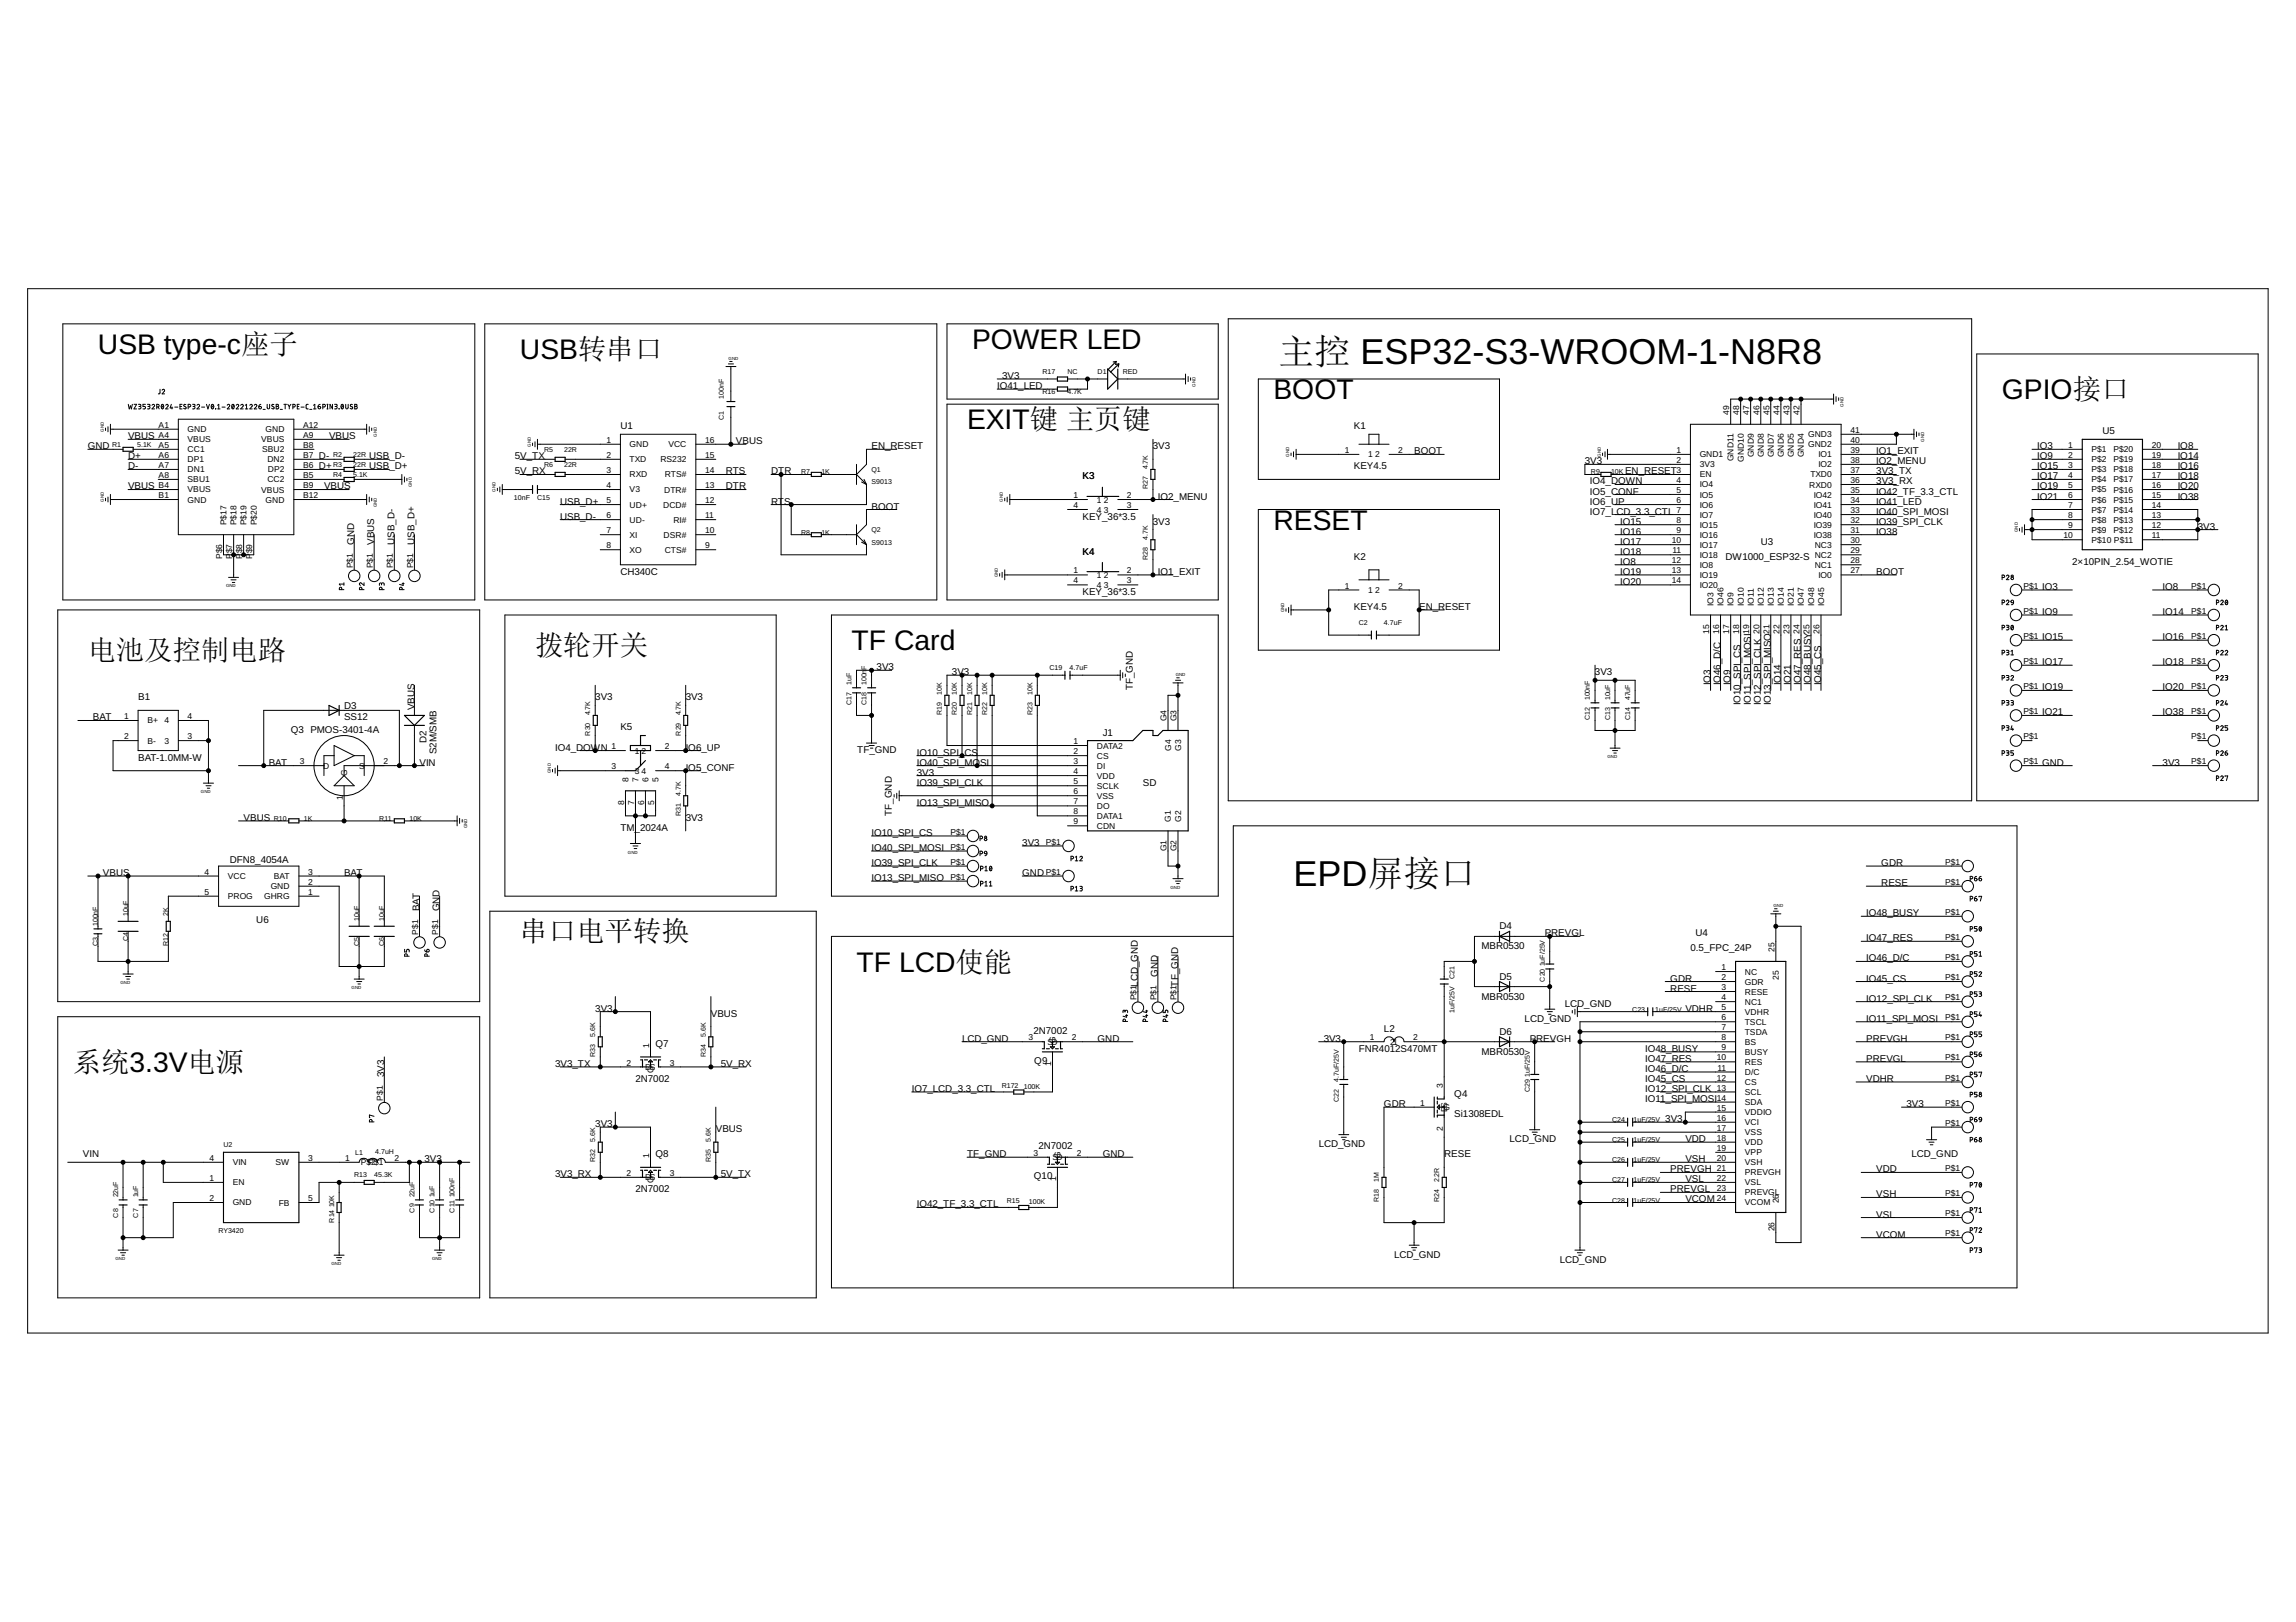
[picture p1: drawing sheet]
<svg xmlns="http://www.w3.org/2000/svg" width="297mm" height="210mm" viewBox="0 0 297 210" stroke-linecap="round" stroke-linejoin="round" font-family="sans-serif">
<defs><g id="words">
<g font-size="4.7">
<text x="165.4" y="47.1">主控 ESP32-S3-WROOM-1-N8R8</text>
<text x="167.4" y="114.7">EPD屏接口</text>
</g>
<g font-size="3.7">
<text x="12.7" y="45.8">USB type-c座子</text>
<text x="67.3" y="46.5">USB转串口</text>
<text x="125.8" y="45.2">POWER LED</text>
<text x="164.8" y="51.6">BOOT</text>
<text x="259" y="51.6">GPIO接口</text>
<text x="125.1" y="55.5">EXIT键 主页键</text>
<text x="164.8" y="68.5">RESET</text>
<text x="11.4" y="85.4">电池及控制电路</text>
<text x="69.2" y="84.8">拨轮开关</text>
<text x="110.2" y="84.1">TF Card</text>
<text x="67.3" y="121.8">串口电平转换</text>
<text x="110.8" y="125.7">TF LCD使能</text>
<text x="9.4" y="138.7">系统3.3V电源</text>
</g>
<g font-size="1.3">
<text x="129" y="50.3">IO41_LED</text>
<text x="129.7" y="49">3V3</text>
<text x="11.4" y="58.1">GND</text>
<text x="16.6" y="56.8">VBUS</text>
<text x="16.6" y="59.4">D+</text>
<text x="41.3" y="59.4">D-</text>
<text x="42.6" y="56.8">VBUS</text>
<text x="47.8" y="59.4">USB_D-</text>
<text x="66.6" y="59.4">5V_TX</text>
<text x="80.3" y="55.5">U1</text>
<text x="95.2" y="57.5">VBUS</text>
<text x="112.8" y="58.1">EN_RESET</text>
<text x="149.2" y="58.1">3V3</text>
<text x="175.2" y="55.5">K1</text>
<text x="182.9" y="58.8">BOOT</text>
<text x="242.7" y="58.8">IO1_EXIT</text>
<text x="263.5" y="58.1">IO3</text>
<text x="263.5" y="59.4">IO9</text>
<text x="272" y="56.2">U5</text>
<text x="281.7" y="58.1">IO8</text>
<text x="281.7" y="59.4">IO14</text>
<text x="16.6" y="63.3">VBUS</text>
<text x="16.6" y="60.7">D-</text>
<text x="41.3" y="60.7">D+</text>
<text x="41.9" y="63.3">VBUS</text>
<text x="47.8" y="60.7">USB_D+</text>
<text x="66.6" y="61.4">5V_RX</text>
<text x="72.5" y="65.3">USB_D+</text>
<text x="93.9" y="63.3">DTR</text>
<text x="93.9" y="61.4">RTS</text>
<text x="99.8" y="61.4">DTR</text>
<text x="99.8" y="65.3">RT</text>
<text x="101.5" y="65.3">S</text>
<text x="112.8" y="65.9">BOOT</text>
<text x="140.1" y="62">K3</text>
<text x="149.8" y="64.6">IO2_MENU</text>
<text x="175.2" y="60.7">KEY4.5</text>
<text x="205" y="60.1">3V3</text>
<text x="205.7" y="65.3">IO6_UP</text>
<text x="205.7" y="64">IO5_CONF</text>
<text x="205.7" y="62.7">IO4_DOWN</text>
<text x="210.2" y="61.4">EN_RESET</text>
<text x="242.7" y="62.7">3V3_RX</text>
<text x="242.7" y="61.4">3V3_TX</text>
<text x="242.7" y="60.1">IO2_MENU</text>
<text x="242.7" y="65.3">IO41_LED</text>
<text x="242.7" y="64">IO42_TF_3.3_CTL</text>
<text x="263.5" y="62">IO17</text>
<text x="263.5" y="63.3">IO19</text>
<text x="263.5" y="64.6">IO21</text>
<text x="263.5" y="60.7">IO15</text>
<text x="281.7" y="60.7">IO16</text>
<text x="281.7" y="62">IO18</text>
<text x="281.7" y="63.3">IO20</text>
<text x="281.7" y="64.6">IO38</text>
<text x="45.8" y="70.5" transform="rotate(-90 45.8 70.5)">GND</text>
<text x="48.4" y="70.5" transform="rotate(-90 48.4 70.5)">VBUS</text>
<text x="51" y="70.5" transform="rotate(-90 51 70.5)">USB_D-</text>
<text x="53.6" y="70.5" transform="rotate(-90 53.6 70.5)">USB_D+</text>
<text x="72.5" y="67.2">USB_D-</text>
<text x="140.1" y="67.2">KEY_36*3.5</text>
<text x="140.1" y="71.8">K4</text>
<text x="149.2" y="67.9">3V3</text>
<text x="205.7" y="66.6">IO7_LCD_3.3_CTL</text>
<text x="209.6" y="69.2">IO16</text>
<text x="209.6" y="70.5">IO17</text>
<text x="209.6" y="71.8">IO18</text>
<text x="209.6" y="67.9">IO15</text>
<text x="227.8" y="70.5">U3</text>
<text x="242.7" y="69.2">IO38</text>
<text x="242.7" y="66.6">IO40_SPI_MOSI</text>
<text x="242.7" y="67.9">IO39_SPI_CLK</text>
<text x="284.3" y="68.5">3V3</text>
<text x="80.3" y="74.4">CH340C</text>
<text x="140.1" y="77">KEY_36*3.5</text>
<text x="149.8" y="74.4">IO1_EXIT</text>
<text x="175.2" y="72.4">K2</text>
<text x="209.6" y="74.4">IO19</text>
<text x="209.6" y="75.7">IO20</text>
<text x="209.6" y="73.1">IO8</text>
<text x="223.2" y="72.4">DW1000_ESP32-S</text>
<text x="242.7" y="74.4">BOOT</text>
<text x="264.2" y="76.3">IO3</text>
<text x="268.1" y="73.1">2×10PIN_2.54_WOTIE</text>
<text x="279.8" y="76.3">IO8</text>
<text x="175.2" y="78.9">KEY4.5</text>
<text x="183.6" y="78.9">EN_RESET</text>
<text x="264.2" y="82.8">IO15</text>
<text x="264.2" y="79.6">IO9</text>
<text x="279.8" y="82.8">IO16</text>
<text x="279.8" y="79.6">IO14</text>
<text x="113.4" y="86.7">3V3</text>
<text x="123.2" y="87.4">3V3</text>
<text x="146.6" y="89.3" transform="rotate(-90 146.6 89.3)">TF_GND</text>
<text x="206.3" y="87.4">3V3</text>
<text x="221.3" y="88.7" transform="rotate(-90 221.3 88.7)">IO3</text>
<text x="222.6" y="88.7" transform="rotate(-90 222.6 88.7)">IO46_D/C</text>
<text x="223.9" y="88.7" transform="rotate(-90 223.9 88.7)">IO9</text>
<text x="230.4" y="88.7" transform="rotate(-90 230.4 88.7)">IO14</text>
<text x="231.7" y="88.7" transform="rotate(-90 231.7 88.7)">IO21</text>
<text x="233" y="88.7" transform="rotate(-90 233 88.7)">IO47_RES</text>
<text x="234.3" y="88.7" transform="rotate(-90 234.3 88.7)">IO48_BUSY</text>
<text x="235.6" y="88.7" transform="rotate(-90 235.6 88.7)">IO45_CS</text>
<text x="264.2" y="86.1">IO17</text>
<text x="264.2" y="89.3">IO19</text>
<text x="279.8" y="86.1">IO18</text>
<text x="279.8" y="89.3">IO20</text>
<text x="12" y="93.2">BAT</text>
<text x="17.9" y="90.6">B1</text>
<text x="37.6" y="94.8">Q3 PMOS-3401-4A</text>
<text x="44.5" y="93.1">SS12</text>
<text x="44.5" y="91.7">D3</text>
<text x="53.6" y="91.9" transform="rotate(-90 53.6 91.9)">VBUS</text>
<text x="77" y="90.6">3V3</text>
<text x="80.3" y="94.5">K5</text>
<text x="88.7" y="90.6">3V3</text>
<text x="142.7" y="95.2">J1</text>
<text x="225.2" y="91.3" transform="rotate(-90 225.2 91.3)">IO10_SPI_CS</text>
<text x="226.5" y="91.3" transform="rotate(-90 226.5 91.3)">IO11_SPI_MOSI</text>
<text x="227.8" y="91.3" transform="rotate(-90 227.8 91.3)">IO12_SPI_CLK</text>
<text x="229.1" y="91.3" transform="rotate(-90 229.1 91.3)">IO13_SPI_MISO</text>
<text x="264.2" y="92.6">IO21</text>
<text x="279.8" y="92.6">IO38</text>
<text x="17.9" y="98.4">BAT-1.0MM-W</text>
<text x="34.8" y="99.1">BAT</text>
<text x="54.3" y="99.1">VIN</text>
<text x="55.2" y="96.1" transform="rotate(-90 55.2 96.1)">D2</text>
<text x="56.5" y="97.6" transform="rotate(-90 56.5 97.6)">S2M/SMB</text>
<text x="71.8" y="97.1">IO4_DOWN</text>
<text x="88.7" y="97.1">IO6_UP</text>
<text x="88.7" y="99.7">IO5_CONF</text>
<text x="110.9" y="97.4">TF_GND</text>
<text x="118.6" y="100.4">3V3</text>
<text x="118.6" y="97.8">IO10_SPI_</text>
<text x="118.6" y="99.1">IO40_SPI_MOSI</text>
<text x="118.6" y="101.7">IO39_SPI_CLK</text>
<text x="124.8" y="97.8">CS</text>
<text x="147.9" y="101.7">SD</text>
<text x="264.2" y="99.1">GND</text>
<text x="279.8" y="99.1">3V3</text>
<text x="31.5" y="106.2">VBUS</text>
<text x="80.3" y="107.5">TM_2024A</text>
<text x="88.7" y="106.2">3V3</text>
<text x="115.4" y="105.6" transform="rotate(-90 115.4 105.6)">TF_GND</text>
<text x="118.6" y="104.3">IO13_SPI_MISO</text>
<text x="13.3" y="113.4">VBUS</text>
<text x="29.7" y="111.7">DFN8_4054A</text>
<text x="44.5" y="113.4">BAT</text>
<text x="112.8" y="108.2">IO10_SPI_CS</text>
<text x="112.8" y="110.1">IO40_SPI_MOSI</text>
<text x="112.8" y="112.1">IO39_SPI_CLK</text>
<text x="132.3" y="113.4">GND</text>
<text x="132.3" y="109.5">3V3</text>
<text x="243.4" y="112.1">GDR</text>
<text x="33.2" y="119.5">U6</text>
<text x="54.3" y="117.9" transform="rotate(-90 54.3 117.9)">BAT</text>
<text x="56.9" y="117.9" transform="rotate(-90 56.9 117.9)">GND</text>
<text x="112.8" y="114">IO13_SPI_MISO</text>
<text x="241.4" y="118.6">IO48_BUSY</text>
<text x="243.4" y="114.7">RESE</text>
<text x="191.7" y="122.9">MBR0530</text>
<text x="194" y="120.3">D4</text>
<text x="199.8" y="121.2">PREVGL</text>
<text x="218.7" y="123.1">0.5_FPC_24P</text>
<text x="219.3" y="121.2">U4</text>
<text x="241.4" y="121.8">IO47_RES</text>
<text x="241.4" y="124.4">IO46_D/C</text>
<text x="77" y="130.9">3V3</text>
<text x="92" y="131.6">VBUS</text>
<text x="147.2" y="127.7" transform="rotate(-90 147.2 127.7)">LCD_GND</text>
<text x="149.8" y="126.4" transform="rotate(-90 149.8 126.4)">GND</text>
<text x="152.4" y="127.7" transform="rotate(-90 152.4 127.7)">TF_GND</text>
<text x="191.7" y="129.3">MBR0530</text>
<text x="194" y="126.8">D5</text>
<text x="202.4" y="130.3">LCD_GND</text>
<text x="216.1" y="127">GDR</text>
<text x="216.1" y="128.3">RESE</text>
<text x="218" y="130.9">VDHR</text>
<text x="241.4" y="129.6">IO12_SPI_CLK</text>
<text x="241.4" y="127">IO45_CS</text>
<text x="84.8" y="135.5">Q7</text>
<text x="124.5" y="134.8">LCD_GND</text>
<text x="133.7" y="133.8">2N7002</text>
<text x="133.8" y="137.7">Q9</text>
<text x="142" y="134.8">GND</text>
<text x="171.3" y="134.8">3V3</text>
<text x="175.8" y="136.1">FNR4012S470MT</text>
<text x="179" y="133.5">L2</text>
<text x="191.7" y="136.5">MBR0530</text>
<text x="194" y="133.9">D6</text>
<text x="197.2" y="132.2">LCD_GND</text>
<text x="197.9" y="134.8">P</text>
<text x="198.7" y="134.8">REVGH</text>
<text x="212.8" y="136.1">IO48_BUSY</text>
<text x="212.8" y="137.4">IO47_RES</text>
<text x="241.4" y="132.2">IO11_SPI_MOSI</text>
<text x="241.4" y="134.8">PREVGH</text>
<text x="241.4" y="137.4">PREVGL</text>
<text x="49.7" y="139.4" transform="rotate(-90 49.7 139.4)">3V3</text>
<text x="71.8" y="138.1">3V3_TX</text>
<text x="82.2" y="140">2N7002</text>
<text x="93.3" y="138.1">5V_RX</text>
<text x="118" y="141.3">IO7_LCD_3.3_CTL</text>
<text x="179" y="143.3">GDR</text>
<text x="188.1" y="142">Q4</text>
<text x="212.8" y="142.6">IO11_SPI_MOSI</text>
<text x="212.8" y="141.3">IO12_SPI_CLK</text>
<text x="212.8" y="138.7">IO46_D/C</text>
<text x="212.8" y="140">IO45_CS</text>
<text x="241.4" y="140">VDHR</text>
<text x="246.6" y="143.3">3V3</text>
<text x="10.7" y="149.8">VIN</text>
<text x="77" y="145.9">3V3</text>
<text x="84.8" y="149.8">Q8</text>
<text x="92.6" y="146.5">VBUS</text>
<text x="125.1" y="149.8">TF_GND</text>
<text x="134.4" y="148.7">2N7002</text>
<text x="142.7" y="149.8">GND</text>
<text x="170.6" y="148.5">LCD_GND</text>
<text x="186.8" y="149.8">RESE</text>
<text x="188.1" y="144.6">Si1308EDL</text>
<text x="195.3" y="147.8">LCD_GND</text>
<text x="215.4" y="145.2">3V3</text>
<text x="218" y="147.8">VDD</text>
<text x="247.3" y="149.8">LCD_GND</text>
<text x="54.9" y="150.4">3V3</text>
<text x="71.8" y="152.4">3V3_RX</text>
<text x="82.2" y="154.3">2N7002</text>
<text x="93.3" y="152.4">5V_TX</text>
<text x="133.8" y="152.6">Q10</text>
<text x="216.1" y="151.7">PREVGH</text>
<text x="216.1" y="154.3">PREVGL</text>
<text x="218" y="150.4">VSH</text>
<text x="218" y="153">VSL</text>
<text x="218" y="155.6">VCOM</text>
<text x="242.7" y="151.7">VDD</text>
<text x="242.7" y="155">VSH</text>
<text x="118.6" y="156.3">IO42_TF_3.3_CTL</text>
<text x="242.7" y="157.6">VSL</text>
<text x="242.7" y="160.2">VCOM</text>
<text x="180.3" y="162.8">LCD_GND</text>
<text x="201.8" y="163.4">LCD_GND</text>
</g>
<g font-size="1.1">
<text x="223.7" y="53.7" transform="rotate(-90 223.7 53.7)">49</text>
<text x="225" y="53.7" transform="rotate(-90 225 53.7)">48</text>
<text x="226.3" y="53.7" transform="rotate(-90 226.3 53.7)">47</text>
<text x="227.6" y="53.7" transform="rotate(-90 227.6 53.7)">46</text>
<text x="228.9" y="53.7" transform="rotate(-90 228.9 53.7)">45</text>
<text x="230.2" y="53.7" transform="rotate(-90 230.2 53.7)">44</text>
<text x="231.5" y="53.7" transform="rotate(-90 231.5 53.7)">43</text>
<text x="232.8" y="53.7" transform="rotate(-90 232.8 53.7)">42</text>
<text x="20.5" y="58">A5</text>
<text x="20.5" y="59.3">A6</text>
<text x="20.5" y="55.4">A1</text>
<text x="20.5" y="56.7">A4</text>
<text x="24.3" y="58.5">CC1</text>
<text x="24.3" y="59.8">DP1</text>
<text x="24.3" y="55.9">GND</text>
<text x="24.3" y="57.2">VBUS</text>
<text x="33.8" y="57.2">VBUS</text>
<text x="33.9" y="58.5">SBU2</text>
<text x="34.4" y="55.9">GND</text>
<text x="34.6" y="59.8">DN2</text>
<text x="39.2" y="59.3">B7</text>
<text x="39.2" y="55.4">A12</text>
<text x="39.2" y="58">B8</text>
<text x="39.2" y="56.7">A9</text>
<text x="78.5" y="57.3">1</text>
<text x="78.5" y="59.3">2</text>
<text x="81.5" y="57.9">GND</text>
<text x="81.5" y="59.8">TXD</text>
<text x="85.4" y="59.8">RS232</text>
<text x="86.5" y="57.9">VCC</text>
<text x="91.2" y="59.3">15</text>
<text x="91.2" y="57.3">16</text>
<text x="174" y="58.6">1</text>
<text x="177" y="59.2">1</text>
<text x="177.9" y="59.2">2</text>
<text x="180.9" y="58.6">2</text>
<text x="216.9" y="59.9">2</text>
<text x="216.9" y="58.6">1</text>
<text x="219.9" y="59.2">GND1</text>
<text x="224.3" y="59.7" transform="rotate(-90 224.3 59.7)">GND11</text>
<text x="225.6" y="59.8" transform="rotate(-90 225.6 59.8)">GND10</text>
<text x="226.9" y="59.2" transform="rotate(-90 226.9 59.2)">GND9</text>
<text x="228.2" y="59.2" transform="rotate(-90 228.2 59.2)">GND8</text>
<text x="229.5" y="59.2" transform="rotate(-90 229.5 59.2)">GND7</text>
<text x="230.8" y="59.2" transform="rotate(-90 230.8 59.2)">GND6</text>
<text x="232.1" y="59.2" transform="rotate(-90 232.1 59.2)">GND5</text>
<text x="233.4" y="59.2" transform="rotate(-90 233.4 59.2)">GND4</text>
<text x="233.9" y="57.9">GND2</text>
<text x="233.9" y="56.6">GND3</text>
<text x="235.3" y="59.2">IO1</text>
<text x="239.4" y="57.3">40</text>
<text x="239.4" y="56">41</text>
<text x="239.4" y="58.6">39</text>
<text x="239.4" y="59.9">38</text>
<text x="267.6" y="58">1</text>
<text x="267.6" y="59.3">2</text>
<text x="270.6" y="58.5">P$1</text>
<text x="270.6" y="59.8">P$2</text>
<text x="273.4" y="59.8">P$19</text>
<text x="273.4" y="58.5">P$20</text>
<text x="278.4" y="59.3">19</text>
<text x="278.4" y="58">20</text>
<text x="20.5" y="60.6">A7</text>
<text x="20.5" y="64.5">B1</text>
<text x="20.5" y="61.9">A8</text>
<text x="20.5" y="63.2">B4</text>
<text x="24.3" y="61.1">DN1</text>
<text x="24.3" y="65">GND</text>
<text x="24.3" y="62.4">SBU1</text>
<text x="24.3" y="63.7">VBUS</text>
<text x="33.8" y="63.7">VBUS</text>
<text x="34.4" y="65">GND</text>
<text x="34.6" y="62.4">CC2</text>
<text x="34.7" y="61.1">DP2</text>
<text x="39.2" y="61.9">B5</text>
<text x="39.2" y="60.6">B6</text>
<text x="39.2" y="64.5">B12</text>
<text x="39.2" y="63.2">B9</text>
<text x="78.5" y="61.2">3</text>
<text x="78.5" y="65.1">5</text>
<text x="78.5" y="63.2">4</text>
<text x="81.5" y="61.8">RXD</text>
<text x="81.5" y="65.7">UD+</text>
<text x="81.5" y="63.7">V3</text>
<text x="85.8" y="65.7">DCD#</text>
<text x="85.9" y="63.7">DTR#</text>
<text x="86" y="61.8">RTS#</text>
<text x="91.2" y="65.1">12</text>
<text x="91.2" y="63.2">13</text>
<text x="91.2" y="61.2">14</text>
<text x="138.9" y="64.5">1</text>
<text x="138.9" y="65.8">4</text>
<text x="141.9" y="65">1</text>
<text x="142.8" y="65">2</text>
<text x="145.8" y="64.5">2</text>
<text x="145.8" y="65.8">3</text>
<text x="216.9" y="61.2">3</text>
<text x="216.9" y="62.5">4</text>
<text x="216.9" y="63.8">5</text>
<text x="216.9" y="65.1">6</text>
<text x="219.9" y="60.5">3V3</text>
<text x="219.9" y="61.8">EN</text>
<text x="219.9" y="63.1">IO4</text>
<text x="219.9" y="64.4">IO5</text>
<text x="219.9" y="65.7">IO6</text>
<text x="234.1" y="63.1">RXD0</text>
<text x="234.2" y="61.8">TXD0</text>
<text x="234.6" y="65.7">IO41</text>
<text x="234.6" y="64.4">IO42</text>
<text x="235.3" y="60.5">IO2</text>
<text x="239.4" y="65.1">34</text>
<text x="239.4" y="63.8">35</text>
<text x="239.4" y="62.5">36</text>
<text x="239.4" y="61.2">37</text>
<text x="267.6" y="60.6">3</text>
<text x="267.6" y="61.9">4</text>
<text x="267.6" y="63.2">5</text>
<text x="267.6" y="64.5">6</text>
<text x="267.6" y="65.8">7</text>
<text x="270.6" y="61.1">P$3</text>
<text x="270.6" y="62.4">P$4</text>
<text x="270.6" y="63.7">P$5</text>
<text x="270.6" y="65">P$6</text>
<text x="273.4" y="65">P$15</text>
<text x="273.4" y="63.7">P$16</text>
<text x="273.4" y="62.4">P$17</text>
<text x="273.4" y="61.1">P$18</text>
<text x="278.4" y="65.8">14</text>
<text x="278.4" y="64.5">15</text>
<text x="278.4" y="63.2">16</text>
<text x="278.4" y="61.9">17</text>
<text x="278.4" y="60.6">18</text>
<text x="29.3" y="68" transform="rotate(-90 29.3 68)">P$17</text>
<text x="30.6" y="68" transform="rotate(-90 30.6 68)">P$18</text>
<text x="31.9" y="68" transform="rotate(-90 31.9 68)">P$19</text>
<text x="33.2" y="68" transform="rotate(-90 33.2 68)">P$20</text>
<text x="78.5" y="67.1">6</text>
<text x="78.5" y="69">7</text>
<text x="78.5" y="71">8</text>
<text x="81.5" y="67.6">UD-</text>
<text x="81.5" y="69.6">XI</text>
<text x="81.5" y="71.5">XO</text>
<text x="85.9" y="69.6">DSR#</text>
<text x="86" y="71.5">CTS#</text>
<text x="87.1" y="67.6">RI#</text>
<text x="91.2" y="71">9</text>
<text x="91.2" y="69">10</text>
<text x="91.2" y="67.1">11</text>
<text x="141.9" y="66.3">4</text>
<text x="142.8" y="66.3">3</text>
<text x="216.3" y="70.3">10</text>
<text x="216.4" y="71.6">11</text>
<text x="216.9" y="66.4">7</text>
<text x="216.9" y="67.7">8</text>
<text x="216.9" y="69">9</text>
<text x="219.9" y="67">IO7</text>
<text x="219.9" y="68.3">IO15</text>
<text x="219.9" y="69.6">IO16</text>
<text x="219.9" y="70.9">IO17</text>
<text x="234.6" y="69.6">IO38</text>
<text x="234.6" y="68.3">IO39</text>
<text x="234.6" y="67">IO40</text>
<text x="234.8" y="70.9">NC3</text>
<text x="239.4" y="69">31</text>
<text x="239.4" y="67.7">32</text>
<text x="239.4" y="66.4">33</text>
<text x="239.4" y="71.6">29</text>
<text x="239.4" y="70.3">30</text>
<text x="267" y="69.7">10</text>
<text x="267.6" y="67.1">8</text>
<text x="267.6" y="68.4">9</text>
<text x="270.6" y="66.3">P$7</text>
<text x="270.6" y="67.6">P$8</text>
<text x="270.6" y="68.9">P$9</text>
<text x="270.6" y="70.2">P$10 P$11</text>
<text x="273.4" y="68.9">P$12</text>
<text x="273.4" y="67.6">P$13</text>
<text x="273.4" y="66.3">P$14</text>
<text x="278.4" y="69.7">11</text>
<text x="278.4" y="68.4">12</text>
<text x="278.4" y="67.1">13</text>
<text x="28.7" y="72.4" transform="rotate(-90 28.7 72.4)">P$6</text>
<text x="30" y="72.4" transform="rotate(-90 30 72.4)">P$7</text>
<text x="31.3" y="72.4" transform="rotate(-90 31.3 72.4)">P$8</text>
<text x="32.6" y="72.4" transform="rotate(-90 32.6 72.4)">P$9</text>
<text x="45.6" y="73.6" transform="rotate(-90 45.6 73.6)">P$1</text>
<text x="48.2" y="73.6" transform="rotate(-90 48.2 73.6)">P$1</text>
<text x="50.8" y="73.6" transform="rotate(-90 50.8 73.6)">P$1</text>
<text x="53.4" y="73.6" transform="rotate(-90 53.4 73.6)">P$1</text>
<text x="138.9" y="74.2">1</text>
<text x="138.9" y="75.5">4</text>
<text x="141.9" y="74.8">1</text>
<text x="141.9" y="76.1">4</text>
<text x="142.8" y="74.8">2</text>
<text x="142.8" y="76.1">3</text>
<text x="145.8" y="74.2">2</text>
<text x="145.8" y="75.5">3</text>
<text x="174" y="76.2">1</text>
<text x="177" y="76.7">1</text>
<text x="177.9" y="76.7">2</text>
<text x="180.9" y="76.2">2</text>
<text x="216.3" y="72.9">12</text>
<text x="216.3" y="74.2">13</text>
<text x="216.3" y="75.5">14</text>
<text x="219.9" y="73.5">IO8</text>
<text x="219.9" y="72.2">IO18</text>
<text x="219.9" y="74.8">IO19</text>
<text x="219.9" y="76.1">IO20</text>
<text x="234.8" y="73.5">NC1</text>
<text x="234.8" y="72.2">NC2</text>
<text x="235.3" y="74.8">IO0</text>
<text x="239.4" y="74.2">27</text>
<text x="239.4" y="72.9">28</text>
<text x="261.8" y="76.2">P$1</text>
<text x="283.5" y="76.2">P$1</text>
<text x="221.1" y="82" transform="rotate(-90 221.1 82)">15</text>
<text x="221.7" y="78.4" transform="rotate(-90 221.7 78.4)">IO3</text>
<text x="222.4" y="82" transform="rotate(-90 222.4 82)">16</text>
<text x="223" y="78.4" transform="rotate(-90 223 78.4)">IO46</text>
<text x="223.7" y="82" transform="rotate(-90 223.7 82)">17</text>
<text x="224.3" y="78.4" transform="rotate(-90 224.3 78.4)">IO9</text>
<text x="225" y="82" transform="rotate(-90 225 82)">18</text>
<text x="225.6" y="78.4" transform="rotate(-90 225.6 78.4)">IO10</text>
<text x="226.3" y="82" transform="rotate(-90 226.3 82)">19</text>
<text x="226.9" y="78.4" transform="rotate(-90 226.9 78.4)">IO11</text>
<text x="227.6" y="82" transform="rotate(-90 227.6 82)">20</text>
<text x="228.2" y="78.4" transform="rotate(-90 228.2 78.4)">IO12</text>
<text x="228.9" y="82" transform="rotate(-90 228.9 82)">21</text>
<text x="229.5" y="78.4" transform="rotate(-90 229.5 78.4)">IO13</text>
<text x="230.2" y="82" transform="rotate(-90 230.2 82)">22</text>
<text x="230.8" y="78.4" transform="rotate(-90 230.8 78.4)">IO14</text>
<text x="231.5" y="82" transform="rotate(-90 231.5 82)">23</text>
<text x="232.1" y="78.4" transform="rotate(-90 232.1 78.4)">IO21</text>
<text x="232.8" y="82" transform="rotate(-90 232.8 82)">24</text>
<text x="233.4" y="78.4" transform="rotate(-90 233.4 78.4)">IO47</text>
<text x="234.1" y="82" transform="rotate(-90 234.1 82)">25</text>
<text x="234.7" y="78.4" transform="rotate(-90 234.7 78.4)">IO48</text>
<text x="235.4" y="82" transform="rotate(-90 235.4 82)">26</text>
<text x="236" y="78.4" transform="rotate(-90 236 78.4)">IO45</text>
<text x="261.8" y="79.4">P$1</text>
<text x="261.8" y="82.7">P$1</text>
<text x="283.5" y="79.4">P$1</text>
<text x="283.5" y="82.7">P$1</text>
<text x="261.8" y="85.9">P$1</text>
<text x="261.8" y="89.2">P$1</text>
<text x="283.5" y="85.9">P$1</text>
<text x="283.5" y="89.2">P$1</text>
<text x="16.1" y="93.1">1</text>
<text x="16.1" y="95.7">2</text>
<text x="19.1" y="93.6">B+</text>
<text x="21.3" y="93.6">4</text>
<text x="24.3" y="95.7">3</text>
<text x="24.3" y="93.1">4</text>
<text x="150.9" y="93.3" transform="rotate(-90 150.9 93.3)">G4</text>
<text x="152.2" y="93.3" transform="rotate(-90 152.2 93.3)">G3</text>
<text x="261.8" y="92.4">P$1</text>
<text x="261.8" y="95.7">P$1</text>
<text x="283.5" y="92.4">P$1</text>
<text x="283.5" y="95.7">P$1</text>
<text x="19.1" y="96.2">B-</text>
<text x="21.3" y="96.2">3</text>
<text x="38.8" y="98.9">3</text>
<text x="41.8" y="99.5">D</text>
<text x="44.9" y="100.5" transform="rotate(-90 44.9 100.5)">G</text>
<text x="46.5" y="99.5">S</text>
<text x="49.6" y="98.9">2</text>
<text x="79.1" y="97">1</text>
<text x="79.1" y="99.5">3</text>
<text x="81.3" y="101.1" transform="rotate(-90 81.3 101.1)">8</text>
<text x="82.1" y="97.5">1</text>
<text x="82.1" y="100.1">3</text>
<text x="82.6" y="101.1" transform="rotate(-90 82.6 101.1)">7</text>
<text x="83" y="97.5">2</text>
<text x="83" y="100.1">4</text>
<text x="83.9" y="101.1" transform="rotate(-90 83.9 101.1)">6</text>
<text x="85.2" y="101.1" transform="rotate(-90 85.2 101.1)">5</text>
<text x="86" y="97">2</text>
<text x="86" y="99.5">4</text>
<text x="138.9" y="97.6">2</text>
<text x="138.9" y="96.3">1</text>
<text x="138.9" y="98.9">3</text>
<text x="138.9" y="101.5">5</text>
<text x="138.9" y="100.2">4</text>
<text x="141.9" y="98.2">CS</text>
<text x="141.9" y="96.9">DATA2</text>
<text x="141.9" y="99.5">DI</text>
<text x="141.9" y="100.8">VDD</text>
<text x="151.5" y="97.2" transform="rotate(-90 151.5 97.2)">G4</text>
<text x="152.8" y="97.2" transform="rotate(-90 152.8 97.2)">G3</text>
<text x="261.8" y="98.9">P$1</text>
<text x="283.5" y="98.9">P$1</text>
<text x="44.3" y="103.5" transform="rotate(-90 44.3 103.5)">1</text>
<text x="80.7" y="104.1" transform="rotate(-90 80.7 104.1)">8</text>
<text x="82" y="104.1" transform="rotate(-90 82 104.1)">7</text>
<text x="83.3" y="104.1" transform="rotate(-90 83.3 104.1)">6</text>
<text x="84.6" y="104.1" transform="rotate(-90 84.6 104.1)">5</text>
<text x="123" y="108">P$1</text>
<text x="138.9" y="106.7">9</text>
<text x="138.9" y="105.4">8</text>
<text x="138.9" y="104.1">7</text>
<text x="138.9" y="102.8">6</text>
<text x="141.9" y="107.3">CDN</text>
<text x="141.9" y="106">DATA1</text>
<text x="141.9" y="104.7">DO</text>
<text x="141.9" y="102.1">SCLK</text>
<text x="141.9" y="103.4">VSS</text>
<text x="151.5" y="106.3" transform="rotate(-90 151.5 106.3)">G1</text>
<text x="152.8" y="106.3" transform="rotate(-90 152.8 106.3)">G2</text>
<text x="26.5" y="113.2">4</text>
<text x="29.5" y="113.8">VCC</text>
<text x="35.4" y="113.8">BAT</text>
<text x="39.9" y="113.2">3</text>
<text x="123" y="109.9">P$1</text>
<text x="123" y="111.9">P$1</text>
<text x="123" y="113.8">P$1</text>
<text x="135.3" y="109.3">P$1</text>
<text x="135.3" y="113.2">P$1</text>
<text x="150.9" y="110.2" transform="rotate(-90 150.9 110.2)">G1</text>
<text x="152.2" y="110.2" transform="rotate(-90 152.2 110.2)">G2</text>
<text x="251.6" y="111.9">P$1</text>
<text x="26.5" y="115.8">5</text>
<text x="29.5" y="116.4">PROG</text>
<text x="34.2" y="116.4">GHRG</text>
<text x="35" y="115.1">GND</text>
<text x="39.9" y="115.8">1</text>
<text x="39.9" y="114.5">2</text>
<text x="251.6" y="118.4">P$1</text>
<text x="251.6" y="114.5">P$1</text>
<text x="54.1" y="121" transform="rotate(-90 54.1 121)">P$1</text>
<text x="56.7" y="121" transform="rotate(-90 56.7 121)">P$1</text>
<text x="222.7" y="125.5">1</text>
<text x="229.6" y="123.2" transform="rotate(-90 229.6 123.2)">25</text>
<text x="251.6" y="121.6">P$1</text>
<text x="251.6" y="124.2">P$1</text>
<text x="147" y="129.4" transform="rotate(-90 147 129.4)">P$1</text>
<text x="149.6" y="129.4" transform="rotate(-90 149.6 129.4)">P$1</text>
<text x="152.2" y="129.4" transform="rotate(-90 152.2 129.4)">P$1</text>
<text x="222.7" y="126.8">2</text>
<text x="222.7" y="128.1">3</text>
<text x="222.7" y="129.4">4</text>
<text x="222.7" y="130.7">5</text>
<text x="225.7" y="126.1">NC</text>
<text x="225.7" y="127.4">GDR</text>
<text x="225.7" y="128.7">RESE</text>
<text x="225.7" y="130">NC1</text>
<text x="225.7" y="131.3">VDHR</text>
<text x="230.1" y="126.8" transform="rotate(-90 230.1 126.8)">25</text>
<text x="251.6" y="126.8">P$1</text>
<text x="251.6" y="129.4">P$1</text>
<text x="81.1" y="137.9">2</text>
<text x="84" y="135.6" transform="rotate(-90 84 135.6)">1</text>
<text x="86.7" y="137.9">3</text>
<text x="133" y="134.6">3</text>
<text x="135.5" y="135.2">SD</text>
<text x="136" y="137.9" transform="rotate(-90 136 137.9)">1</text>
<text x="136.5" y="134.9" transform="rotate(-90 136.5 134.9)">G</text>
<text x="138.7" y="134.6">2</text>
<text x="177.2" y="134.6">1</text>
<text x="179.8" y="135.2">21</text>
<text x="182.8" y="134.6">2</text>
<text x="222.1" y="137.2">10</text>
<text x="222.7" y="132">6</text>
<text x="222.7" y="133.3">7</text>
<text x="222.7" y="134.6">8</text>
<text x="222.7" y="135.9">9</text>
<text x="225.7" y="132.6">TSCL</text>
<text x="225.7" y="133.9">TSDA</text>
<text x="225.7" y="135.2">BS</text>
<text x="225.7" y="136.5">BUSY</text>
<text x="225.7" y="137.8">RES</text>
<text x="251.6" y="132">P$1</text>
<text x="251.6" y="134.6">P$1</text>
<text x="251.6" y="137.2">P$1</text>
<text x="49.5" y="142.4" transform="rotate(-90 49.5 142.4)">P$1</text>
<text x="83.5" y="138.5">DS</text>
<text x="84.6" y="138.8" transform="rotate(-90 84.6 138.8)">G</text>
<text x="183.7" y="143.1">1</text>
<text x="186.7" y="140.8" transform="rotate(-90 186.7 140.8)">3</text>
<text x="186.7" y="143.7">G</text>
<text x="187.2" y="144" transform="rotate(-90 187.2 144)">DS</text>
<text x="222.1" y="139.8">12</text>
<text x="222.1" y="141.1">13</text>
<text x="222.1" y="142.4">14</text>
<text x="222.1" y="143.7">15</text>
<text x="222.2" y="138.5">11</text>
<text x="225.7" y="139.1">D/C</text>
<text x="225.7" y="140.4">CS</text>
<text x="225.7" y="141.7">SCL</text>
<text x="225.7" y="143">SDA</text>
<text x="251.6" y="139.8">P$1</text>
<text x="251.6" y="143.1">P$1</text>
<text x="84" y="149.9" transform="rotate(-90 84 149.9)">1</text>
<text x="133.7" y="149.6">3</text>
<text x="137.2" y="149.9" transform="rotate(-90 137.2 149.9)">G</text>
<text x="139.3" y="149.6">2</text>
<text x="186.7" y="146.4" transform="rotate(-90 186.7 146.4)">2</text>
<text x="222.1" y="145">16</text>
<text x="222.1" y="146.3">17</text>
<text x="222.1" y="147.6">18</text>
<text x="222.1" y="148.9">19</text>
<text x="225.7" y="144.3">VDDIO</text>
<text x="225.7" y="145.6">VCI</text>
<text x="225.7" y="146.9">VSS</text>
<text x="225.7" y="148.2">VDD</text>
<text x="225.7" y="149.5">VPP</text>
<text x="251.6" y="145.7">P$1</text>
<text x="27.1" y="152.8">1</text>
<text x="27.1" y="155.4">2</text>
<text x="27.1" y="150.2">4</text>
<text x="30.1" y="153.4">EN</text>
<text x="30.1" y="150.8">VIN</text>
<text x="35.6" y="150.8">SW</text>
<text x="39.9" y="155.4">5</text>
<text x="39.9" y="150.2">3</text>
<text x="44.7" y="150.2">1</text>
<text x="46.7" y="150.8">P$P2$1</text>
<text x="51" y="150.2">2</text>
<text x="81.1" y="152.2">2</text>
<text x="83.5" y="152.8">DS</text>
<text x="84.6" y="153.1" transform="rotate(-90 84.6 153.1)">G</text>
<text x="86.7" y="152.2">3</text>
<text x="136.2" y="150.2">SD</text>
<text x="136.6" y="152.9" transform="rotate(-90 136.6 152.9)">1</text>
<text x="222.1" y="150.2">20</text>
<text x="222.1" y="151.5">21</text>
<text x="222.1" y="152.8">22</text>
<text x="222.1" y="154.1">23</text>
<text x="222.1" y="155.4">24</text>
<text x="225.7" y="150.8">VSH</text>
<text x="225.7" y="152.1">PREVGH</text>
<text x="225.7" y="153.4">VSL</text>
<text x="225.7" y="154.7">PREVGL</text>
<text x="230.1" y="155.7" transform="rotate(-90 230.1 155.7)">26</text>
<text x="251.6" y="151.5">P$1</text>
<text x="251.6" y="154.8">P$1</text>
<text x="30.1" y="156">GND</text>
<text x="36.1" y="156">FB</text>
<text x="225.7" y="156">VCOM</text>
<text x="229.6" y="159.3" transform="rotate(-90 229.6 159.3)">26</text>
<text x="251.6" y="157.4">P$1</text>
<text x="251.6" y="160">P$1</text>
</g>
<g font-size=".9">
<text x="93.7" y="51.6" transform="rotate(-90 93.7 51.6)">100nF</text>
<text x="134.9" y="48.4">R17</text>
<text x="134.9" y="51">R16</text>
<text x="138.1" y="48.4">NC</text>
<text x="138.1" y="51">4.7K</text>
<text x="142" y="48.4">D1</text>
<text x="145.3" y="48.4">RED</text>
<text x="14.5" y="57.9">R1</text>
<text x="17.7" y="57.9">5.1K</text>
<text x="43.1" y="59.2">R2</text>
<text x="45.7" y="59.2">22R</text>
<text x="70.4" y="58.5">R5</text>
<text x="73" y="58.5">22R</text>
<text x="93.7" y="54.4" transform="rotate(-90 93.7 54.4)">C1</text>
<text x="43.1" y="60.5">R3</text>
<text x="43.1" y="61.8">R4</text>
<text x="45.7" y="60.5">22R</text>
<text x="45.7" y="61.8">5.1K</text>
<text x="66.5" y="64.7">10nF</text>
<text x="69.5" y="64.7">C15</text>
<text x="70.4" y="60.5">R6</text>
<text x="73" y="60.5">22R</text>
<text x="103.7" y="61.4">R7</text>
<text x="106.3" y="61.4">1K</text>
<text x="112.8" y="62.7">S9013</text>
<text x="112.8" y="61.1">Q1</text>
<text x="148.5" y="63.3" transform="rotate(-90 148.5 63.3)">R27</text>
<text x="148.5" y="60.7" transform="rotate(-90 148.5 60.7)">4.7K</text>
<text x="205.8" y="61.4">R9</text>
<text x="208.4" y="61.4">10K</text>
<text x="103.7" y="69.2">R8</text>
<text x="106.3" y="69.2">1K</text>
<text x="112.8" y="70.5">S9013</text>
<text x="112.8" y="68.9">Q2</text>
<text x="148.5" y="69.8" transform="rotate(-90 148.5 69.8)">4.7K</text>
<text x="148.5" y="72.4" transform="rotate(-90 148.5 72.4)">R28</text>
<text x="175.8" y="80.9">C2</text>
<text x="179" y="80.9">4.7uF</text>
<text x="110.2" y="88.7" transform="rotate(-90 110.2 88.7)">1uF</text>
<text x="112.1" y="88.7" transform="rotate(-90 112.1 88.7)">100nF</text>
<text x="121.9" y="90" transform="rotate(-90 121.9 90)">10K</text>
<text x="123.8" y="90" transform="rotate(-90 123.8 90)">10K</text>
<text x="125.8" y="90" transform="rotate(-90 125.8 90)">10K</text>
<text x="127.7" y="90" transform="rotate(-90 127.7 90)">10K</text>
<text x="133.6" y="90" transform="rotate(-90 133.6 90)">10K</text>
<text x="135.8" y="86.7">C19</text>
<text x="138.4" y="86.7">4.7uF</text>
<text x="76.4" y="95.2" transform="rotate(-90 76.4 95.2)">R30</text>
<text x="76.4" y="92.6" transform="rotate(-90 76.4 92.6)">4.7K</text>
<text x="88.1" y="95.2" transform="rotate(-90 88.1 95.2)">R29</text>
<text x="88.1" y="92.6" transform="rotate(-90 88.1 92.6)">4.7K</text>
<text x="110.2" y="91.3" transform="rotate(-90 110.2 91.3)">C17</text>
<text x="112.1" y="91.3" transform="rotate(-90 112.1 91.3)">C18</text>
<text x="121.9" y="92.6" transform="rotate(-90 121.9 92.6)">R19</text>
<text x="123.8" y="92.6" transform="rotate(-90 123.8 92.6)">R20</text>
<text x="125.8" y="92.6" transform="rotate(-90 125.8 92.6)">R21</text>
<text x="127.7" y="92.6" transform="rotate(-90 127.7 92.6)">R22</text>
<text x="133.6" y="92.6" transform="rotate(-90 133.6 92.6)">R23</text>
<text x="205.7" y="93.2" transform="rotate(-90 205.7 93.2)">C12</text>
<text x="205.7" y="90.6" transform="rotate(-90 205.7 90.6)">100nF</text>
<text x="208.3" y="93.2" transform="rotate(-90 208.3 93.2)">C13</text>
<text x="208.3" y="90.6" transform="rotate(-90 208.3 90.6)">10uF</text>
<text x="210.9" y="93.2" transform="rotate(-90 210.9 93.2)">C14</text>
<text x="210.9" y="90.6" transform="rotate(-90 210.9 90.6)">47uF</text>
<text x="35.4" y="106.2">R10</text>
<text x="39.3" y="106.2">1K</text>
<text x="49.1" y="106.2">R11</text>
<text x="53" y="106.2">10K</text>
<text x="88.1" y="105.6" transform="rotate(-90 88.1 105.6)">R31</text>
<text x="88.1" y="103" transform="rotate(-90 88.1 103)">4.7K</text>
<text x="12.7" y="119.9" transform="rotate(-90 12.7 119.9)">100nF</text>
<text x="16.6" y="118.6" transform="rotate(-90 16.6 118.6)">10uF</text>
<text x="21.8" y="118.6" transform="rotate(-90 21.8 118.6)">2K</text>
<text x="46.5" y="119.2" transform="rotate(-90 46.5 119.2)">10uF</text>
<text x="49.7" y="119.2" transform="rotate(-90 49.7 119.2)">10uF</text>
<text x="12.7" y="122.5" transform="rotate(-90 12.7 122.5)">C3</text>
<text x="16.6" y="121.8" transform="rotate(-90 16.6 121.8)">C4</text>
<text x="21.8" y="122.5" transform="rotate(-90 21.8 122.5)">R12</text>
<text x="46.5" y="122.5" transform="rotate(-90 46.5 122.5)">C5</text>
<text x="49.7" y="122.5" transform="rotate(-90 49.7 122.5)">C6</text>
<text x="199.8" y="125.1" transform="rotate(-90 199.8 125.1)">1uF/25V</text>
<text x="188.2" y="131.1" transform="rotate(-90 188.2 131.1)">1uF/25V</text>
<text x="188.2" y="126.7" transform="rotate(-90 188.2 126.7)">C21</text>
<text x="199.8" y="127" transform="rotate(-90 199.8 127)">C20</text>
<text x="211.2" y="130.9">C23</text>
<text x="214.1" y="130.9">1uF/25V</text>
<text x="77" y="136.8" transform="rotate(-90 77 136.8)">R33</text>
<text x="77" y="134.2" transform="rotate(-90 77 134.2)">5.6K</text>
<text x="91.3" y="136.8" transform="rotate(-90 91.3 136.8)">R34</text>
<text x="91.3" y="134.2" transform="rotate(-90 91.3 134.2)">5.6K</text>
<text x="129.6" y="140.8">R172</text>
<text x="132.5" y="140.9">100K</text>
<text x="173.2" y="142.6" transform="rotate(-90 173.2 142.6)">C22</text>
<text x="173.2" y="140" transform="rotate(-90 173.2 140)">4.7uF/25V</text>
<text x="197.9" y="141.3" transform="rotate(-90 197.9 141.3)">C29</text>
<text x="197.9" y="139.4" transform="rotate(-90 197.9 139.4)">1uF/25V</text>
<text x="28.9" y="148.5">U2</text>
<text x="45.9" y="149.5">L1</text>
<text x="48.5" y="149.4">4.7uH</text>
<text x="77" y="147.8" transform="rotate(-90 77 147.8)">5.6K</text>
<text x="92" y="147.8" transform="rotate(-90 92 147.8)">5.6K</text>
<text x="208.6" y="145.2">C24</text>
<text x="208.6" y="147.8">C25</text>
<text x="211.3" y="145.2">1uF/25V</text>
<text x="211.3" y="147.8">1uF/25V</text>
<text x="15.3" y="155" transform="rotate(-90 15.3 155)">22uF</text>
<text x="17.9" y="155" transform="rotate(-90 17.9 155)">1uF</text>
<text x="45.8" y="152.4">R13</text>
<text x="48.4" y="152.4">45.3K</text>
<text x="53.6" y="155" transform="rotate(-90 53.6 155)">22uF</text>
<text x="56.2" y="155" transform="rotate(-90 56.2 155)">1uF</text>
<text x="58.8" y="155" transform="rotate(-90 58.8 155)">100nF</text>
<text x="77" y="150.4" transform="rotate(-90 77 150.4)">R32</text>
<text x="92" y="150.4" transform="rotate(-90 92 150.4)">R35</text>
<text x="130.2" y="155.7">R15</text>
<text x="133.1" y="155.9">100K</text>
<text x="178.4" y="155.6" transform="rotate(-90 178.4 155.6)">R18</text>
<text x="178.4" y="153" transform="rotate(-90 178.4 153)">1M</text>
<text x="186.2" y="155.6" transform="rotate(-90 186.2 155.6)">R24</text>
<text x="186.2" y="153" transform="rotate(-90 186.2 153)">2.2R</text>
<text x="208.6" y="150.4">C26</text>
<text x="208.6" y="153">C27</text>
<text x="208.6" y="155.6">C28</text>
<text x="211.3" y="150.4">1uF/25V</text>
<text x="211.3" y="153">1uF/25V</text>
<text x="211.3" y="155.6">1uF/25V</text>
<text x="15.3" y="157.6" transform="rotate(-90 15.3 157.6)">C8</text>
<text x="17.9" y="157.6" transform="rotate(-90 17.9 157.6)">C7</text>
<text x="28.3" y="159.5">RY3420</text>
<text x="43.2" y="158.2" transform="rotate(-90 43.2 158.2)">R14</text>
<text x="43.2" y="156.3" transform="rotate(-90 43.2 156.3)">10K</text>
<text x="53.6" y="156.9" transform="rotate(-90 53.6 156.9)">C9</text>
<text x="56.2" y="156.9" transform="rotate(-90 56.2 156.9)">C10</text>
<text x="58.8" y="156.9" transform="rotate(-90 58.8 156.9)">C11</text>
</g>
<g font-size=".6">
<text x="94.3" y="46.5">GND</text>
<text x="154.7" y="50" transform="rotate(-90 154.7 50)">GND</text>
<text x="238.5" y="52.6" transform="rotate(-90 238.5 52.6)">GND</text>
<text x="13.4" y="55.8" transform="rotate(-90 13.4 55.8)">GND</text>
<text x="48.7" y="56.5" transform="rotate(-90 48.7 56.5)">GND</text>
<text x="68.7" y="57.8" transform="rotate(-90 68.7 57.8)">GND</text>
<text x="166.8" y="59.1" transform="rotate(-90 166.8 59.1)">GND</text>
<text x="207.1" y="59.1" transform="rotate(-90 207.1 59.1)">GND</text>
<text x="248.9" y="57.2" transform="rotate(-90 248.9 57.2)">GND</text>
<text x="13.4" y="64.9" transform="rotate(-90 13.4 64.9)">GND</text>
<text x="48.7" y="65.6" transform="rotate(-90 48.7 65.6)">GND</text>
<text x="53.3" y="63" transform="rotate(-90 53.3 63)">GND</text>
<text x="64.1" y="63.6" transform="rotate(-90 64.1 63.6)">GND</text>
<text x="129.8" y="64.9" transform="rotate(-90 129.8 64.9)">GND</text>
<text x="261" y="68.8" transform="rotate(-90 261 68.8)">GND</text>
<text x="29.2" y="76">GND</text>
<text x="129.1" y="74.7" transform="rotate(-90 129.1 74.7)">GND</text>
<text x="166.1" y="79.2" transform="rotate(-90 166.1 79.2)">GND</text>
<text x="152.1" y="87.5">GND</text>
<text x="71.3" y="100" transform="rotate(-90 71.3 100)">GND</text>
<text x="208" y="98.1">GND</text>
<text x="26" y="102.7">GND</text>
<text x="60.4" y="107.2" transform="rotate(-90 60.4 107.2)">GND</text>
<text x="81.2" y="110.5">GND</text>
<text x="151.4" y="115">GND</text>
<text x="229.4" y="117.4">GND</text>
<text x="15.6" y="127.3">GND</text>
<text x="45.5" y="128">GND</text>
<text x="14.9" y="163.1">GND</text>
<text x="42.9" y="163.7">GND</text>
<text x="55.9" y="163.1">GND</text>
</g>
</g></defs>
<g fill="none" stroke="#000" stroke-width=".13">
<path d="M3.6 37.4h289.8v135.1h-289.8zM8.1 41.9h53.3v35.7h-53.3zM11.4 58.1h4.5M13.7 55.4v.3M14 55.2v.7M14.3 55.5h8.8M14.3 54.9v1.3M16.6 59.4h6.5M16.6 56.9h6.5M16.6 52.3l.1 .6 .2-.4 .1 .4 .1-.6M17.2 58.1h5.9M17.3 52.3h.4l-.4 .6h.4"/>
<path d="M17.9 52.3l.3 .1v.2h-.2M18.1 52.6l.1 .1v.1l-.3 .1M18.8 52.3h-.3v.3h.3v.1v.2h-.3M19.1 52.3l.3 .1-.1 .2h-.2M19.2 52.6l.2 .1v.1l-.3 .1M19.7 52.5a.16 .16 0 0 1 .2-.2 .16 .16 0 0 1 0 .3l-.2 .3h.3M20.3 52.7l.3-.1-.1-.3h-.2v.6M20.5 52.7l.1 .2M20.7 50.4v.5l-.2 .1M20.9 52.4a.24 .24 0 0 1 .3 .1 .24 .24 0 0 1-.1 .3l-.1 .1-.1-.1zM21 50.5l.1-.1h.2v.2l-.3 .4h.3M21.1 52.5l-.2 .3"/>
<path d="M21.4 52.5a.18 .18 0 0 1 .3-.2 .16 .16 0 0 1 0 .3l-.3 .3h.4M22.2 52.3l-.2 .5h.4M22.2 52.7v.2M22.6 52.7h.4M23.1 54.3h14.9v14.9h-14.9zM23.3 52.6h.2M23.6 52.3h-.3v.6h.3M24 52.4l-.1-.1-.1 .2 .2 .2 .1 .2h-.1l-.3-.1M24.3 52.7l.3-.1 .1-.2-.4-.1v.6M24.9 52.3l.3 .1v.2h-.2M25.1 52.6l.1 .1v.1l-.3 .1M25.5 52.5a.17 .17 0 0 1 .2-.2 .17 .17 0 0 1 .1 .3l-.3 .3h.3"/>
<path d="M26.1 52.7h.4M26.7 52.3l.2 .6 .2-.6M27.4 52.3a.28 .28 0 0 1 .3 .3 .28 .28 0 0 1-.3 .3l-.1-.2zM27.6 52.5l-.3 .3M27.9 52.9h.1M28.2 52.9h.3M28.2 52.5l.1-.2v.6M28.7 52.7h.4M29.4 52.5a.16 .16 0 0 1 .2-.2 .16 .16 0 0 1 .1 .3l-.3 .3h.3M30.1 52.3a.28 .28 0 0 1 .2 .3 .28 .28 0 0 1-.2 .3l-.1-.3zM30.3 52.5l-.3 .3M30.6 52.5a.16 .16 0 0 1 .2-.2 .16 .16 0 0 1 0 .3l-.2 .3h.3"/>
<path d="M31.1 52.5a.18 .18 0 0 1 .3-.2 .17 .17 0 0 1 0 .3l-.3 .3h.4M31.7 52.9h.4M31.7 52.5l.2-.2v.6M32.3 52.5a.18 .18 0 0 1 .3-.2 .16 .16 0 0 1 0 .3l-.3 .3h.3M32.9 52.5a.17 .17 0 0 1 .2-.2 .17 .17 0 0 1 .1 .3l-.3 .3h.3M33.5 52.6h.2a.17 .17 0 0 1 .1 .2 .17 .17 0 0 1-.2 .1 .17 .17 0 0 1-.1-.2zM33.7 52.3l-.1 .1-.1 .2M34 53h.3M34.6 52.3v.5l.1 .1 .2-.1v-.5M35.4 52.4l-.1-.1-.1 .2 .2 .2 .1 .2h-.2l-.2-.1M35.7 52.3l.3 .1-.1 .2 .1 .1v.2h-.3zM35.7 52.6h.2"/>
<path d="M36.3 53h.2M36.7 52.3h.4M36.9 52.3v.6M37.2 52.3l.2 .3M37.4 52.6v.3M37.6 52.3l-.2 .3M37.9 52.7l.3-.1-.1-.3h-.2v.6M38 58.1h2.6M38 59.4h6.5M38 55.5h9.4M38 56.9h7.2M38.5 52.6h.2"/>
<path d="M38.7 52.3h-.2v.6h.2M38.9 52.7h.4M39.9 52.3h-.2l-.1 .2v.4h.3M40.1 53h.2M40.6 52.9h.3M40.6 52.5l.1-.2v.6M41.1 52.6h.2a.17 .17 0 0 1 .2 .2 .17 .17 0 0 1-.2 .1 .17 .17 0 0 1-.2-.2zM41.4 52.3l-.2 .1-.1 .2M41.8 52.7l.2-.1 .1-.2-.3-.1v.6M42.3 52.3h.1M42.3 52.9h.1M42.4 52.3v.6"/>
<path d="M43 52.3v.6l-.3-.6v.6M43.3 52.3l.3 .1v.2h-.3M43.5 52.6l.1 .1v.1l-.3 .1M43.9 52.9h.1M44.2 52.3a.28 .28 0 0 1 .2 .3 .28 .28 0 0 1-.2 .3l-.1-.3zM44.4 52.5l-.2 .3M44.7 52.3v.5l.2 .1 .1-.1v-.5M45.6 52.4l-.2-.1-.1 .2 .3 .2v.2h-.1l-.2-.1M45.8 59.4h4.6M45.9 52.3l.3 .1-.1 .2 .1 .1-.1 .2h-.2zM45.9 52.6h.2M47.4 54.9v1.3"/>
<path d="M47.8 55.2v.7M48.1 55.4v.3M62.7 41.9h58.5v35.7h-58.5zM67.3 59.4h4.5M68.9 57.3v.4M69.2 57.2v.6M69.5 57.5h10.8M69.5 56.9v1.2M73.1 59.4h7.2M80.3 56.2h9.7v16.9h-9.7zM90 57.5h6.5M90 59.4h2.6"/>
<path d="M93.9 47.4h1.3M94.2 47.1h.7M94.4 46.8h.3M94.6 47.4v4.5M94.6 52.7v4.8M116 58.1h-3.9v2l-1.3 1.3M122.5 52.3h35.1v25.3h-35.1zM122.5 41.9h35.1v9.7h-35.1zM129 49h7.8M129 50.4h7.8M138.1 49h5.2M140.7 49v1.4h-2.6"/>
<path d="M144.6 49h8.8M149.2 56.9v3.8M153.4 48.4v1.3M153.7 48.7v.7M154 48.9v.3M158.9 41.3h96.2v62.3h-96.2zM162.8 49h31.2v13h-31.2zM167 58.6v.3M167.3 58.5v.6M167.7 58.8h8.1M167.7 58.1v1.3M175.8 57.5h3.9"/>
<path d="M177.1 57.5v-1.3h1.3v1.3M179.7 58.8h7.1M207.3 58.6v.3M207.6 58.5v.6M208 58.8h10.7M208 58.1v1.3M218.7 54.9h19.5v24.7h-19.5zM225.2 51.6v3.3M226.5 51.6v3.3M227.8 51.6v3.3M229.1 51.6v3.3M230.4 51.6v3.3"/>
<path d="M231.7 51.6v3.3M233 51.6v3.3M237.2 51.6h-13.3v3.3M237.2 51v1.3M237.5 51.3v.7M237.9 51.5v.3M238.2 58.8h7.1M238.2 56.2h9.4M245.3 56.2v1.3h-7.1M247.6 55.5v1.4M247.9 55.9v.6M248.3 56v.4"/>
<path d="M255.7 45.8h36.4v57.8h-36.4zM262.9 58.1h6.5M262.9 59.4h6.5M277.2 58.1h7.1M277.2 59.4h7.1M7.5 78.9h54.6v50.7h-54.6zM13.7 64.5v.3M14 64.3v.7M14.3 64.6h8.8M14.3 64v1.3M16.6 60.7h6.5M16.6 63.4h6.5"/>
<path d="M20.5 62h2.6M28.9 69.2v2.6h3.9v-2.6M29.6 74.7h1.3M29.9 75h.6M30.1 75.4h.3M30.2 69.2v5.5M31.5 69.2v2.6M38 62h6.5M38 60.7h6.5M38 64.6h9.4M38 63.4h7.2M44.2 76.3v-.3h-.2l-.1 .3h.6"/>
<path d="M44.5 75.6h-.6l.1 .2M44.5 75.4v.4M45.8 62h6.2M45.8 60.7h4.6M45.8 69.2v4.5M46.8 76.3v-.2l-.2-.1-.1 .3h.6M47.1 75.4v.4l-.4-.4h-.1l-.1 .2 .1 .2M47.4 64v1.3M47.8 64.3v.7M48.1 64.5v.3M48.4 69.2v4.5M49.4 75.6v-.2h.2l.1 .4"/>
<path d="M49.4 75.7l-.1-.2-.1-.1-.1 .4M49.4 76.3l-.1-.3-.2 .1v.2h.6M51 69.2v4.5M52 61.4v1.3M52 76.3l-.1-.3-.2 .1v.2h.6M52 75.5h.3M52.2 75.4v.4l-.5-.2M52.3 61.7v.7M52.6 61.9v.3M53.6 69.2v4.5M64.3 63.2v.3M64.7 63v.7"/>
<path d="M65 63.4h3.9M65 62.7v1.3M65.3 79.6h35.1v36.4h-35.1zM67.3 61.4h4.5M69.5 63.4h10.8M72.5 65.3h7.8M72.5 67.2h7.8M73.1 61.4h7.2M77.7 69.2h2.6M77.7 71.1h2.6M90 61.4h6.5M90 65.3h2.6"/>
<path d="M90 69.2h2.6M90 63.4h6.5M90 71.1h2.6M90 67.2h2.6M99.8 61.4h5.2M101 61.4v10.4h11.1v-1.3M102.4 65.3v3.9h2.6M106.3 61.4h4.5M106.3 69.2h4.5M107.6 79.6h50v36.4h-50zM110.8 60.1v2.6M110.8 67.9v2.6"/>
<path d="M110.8 61.4l1.3 1.3M110.8 69.2l1.3 1.3M111.5 62.4l.6 .3M111.5 70.2l.6 .3M111.8 62l.3 .7M111.8 69.8l.3 .7M112.1 62.7v2.6h-12.3M116 65.9h-3.9v2l-1.3 1.3M129.3 74.2v.3M129.6 74.1v.6M130 74.4h10.7M130 64.5v.3"/>
<path d="M130 73.7v1.3M130.3 64.3v.7M130.6 64.6h10.1M130.6 64v1.3M138.1 65.9h2.6M138.1 75.7h2.6M144.6 65.9h2.6M144.6 74.4h7.1M144.6 75.7h2.6M144.6 64.6h7.1M149.2 62v2.6M149.2 66.6v3.2"/>
<path d="M149.2 71.1v3.3M162.8 65.9h31.2v18.2h-31.2zM166.4 78.8v.3M166.7 78.6v.7M167 78.9h4.9M167 78.3v1.3M175.8 76.3h-3.9v5.9h5.5M175.8 75h3.9M177.1 75v-1.3h1.3v1.3M179.7 76.3h3.9v5.9h-5.5M183.6 78.9h3.2M208.4 61.4h10.3"/>
<path d="M208.9 74.4h9.8M208.9 62.7h9.8M208.9 64h9.8M208.9 65.3h9.8M208.9 66.6h9.8M208.9 73.1h9.8M208.9 67.9h9.8M208.9 69.2h9.8M208.9 70.5h9.8M208.9 71.8h9.8M208.9 75.7h9.8M218.7 60.1h-13.7v1.3h2.1"/>
<path d="M221.3 79.6v9.7M222.6 79.6v9.7M223.9 79.6v9.7M225.2 79.6v9.7M226.5 79.6v9.7M227.8 79.6v9.7M229.1 79.6v9.7M230.4 79.6v9.7M231.7 79.6v9.7M233 79.6v9.7M234.3 79.6v9.7M235.6 79.6v9.7"/>
<path d="M238.2 60.1h7.1M238.2 61.4h7.1M238.2 74.4h7.1M238.2 62.7h7.1M238.2 64h7.1M238.2 65.3h7.1M238.2 66.6h7.1M238.2 73.1h2.6M238.2 67.9h7.1M238.2 69.2h7.1M238.2 70.5h2.6M238.2 71.8h2.6"/>
<path d="M259 74.7h.3v-.2l-.3-.1v.6M259 78h.3v-.3h-.3v.6M259.6 74.5a.16 .16 0 0 1 .2-.1 .16 .16 0 0 1 .1 .3l-.3 .3h.3M259.6 77.8a.17 .17 0 0 1 .2-.1 .17 .17 0 0 1 .1 .2l-.3 .4h.3M260.2 77.7h.3v.3l-.3-.1zM260.5 78l-.1 .2-.2 .1M261.3 68.4v.3M261.6 79.6h6.5M261.6 76.3h6.5M261.6 68.2v.7M261.9 68.5h7.5M261.9 67.9v1.3"/>
<path d="M262.9 62h6.5M262.9 60.7h6.5M262.9 64.6h6.5M262.9 63.4h6.5M262.9 67.2h6.5M269.4 65.9h-6.5v3.9h6.5M277.2 62h7.1M277.2 65.9h7.1v3.9h-7.1M277.2 60.7h7.1M277.2 64.6h7.1M277.2 63.4h7.1M277.2 67.2h7.1"/>
<path d="M277.2 68.5h9.7M278.5 79.6h7.1M278.5 76.3h7.1M286.7 78l.3-.1v-.2h-.3v.6M287.3 77.8l.2-.1h.1v.2l-.3 .4h.3M288 77.7a.28 .28 0 0 1 .2 .3 .28 .28 0 0 1-.2 .2l-.1-.2zM288.2 77.8l-.3 .3M10.1 93.2h7.8M17.9 95.8h-3.3v3.9h12.4M17.9 91.9h5.2v5.2h-5.2zM23.1 93.2h3.9v8.1M23.1 95.8h3.9"/>
<path d="M30.9 99.1h11M34.1 99.1v-7.2h17.6v7.2M43.2 97.8h-1.3v2.6M43.2 96.5l2.6 1.3-2.6 1.3zM45.8 97.8h1.3v2.6M53.6 88.7v3.9M53.6 93.9v5.2M54.9 99.1h-10.4v1.3M71.5 99.6v.3M71.8 99.4v.7M72.1 99.7h8.8M72.1 99.1v1.3"/>
<path d="M75.1 97.1h5.8M77 88.7v3.9M77 93.9v3.2M84.8 97.1h5.9M84.8 99.7h5.9M88.7 88.7v3.9M88.7 93.9v3.2M88.7 99.7v3.3M110.8 89.7v2.9h2M112.1 96.2h1.3M112.4 96.5h.7M112.6 96.8h.3"/>
<path d="M112.8 86.7v2.3M112.8 89.7v6.5M115.4 86.7h-4.6v2.3M118.6 97.8h22.1M118.6 99.1h22.1M122.5 91.3v5.2h18.2M124.5 87.4v2.6M124.5 91.3v6.5M126.4 87.4v2.6M126.4 91.3v7.8M128.4 87.4v2.6M128.4 91.3v13"/>
<path d="M134.2 91.3v14.3h6.5M134.2 87.4v2.6M137.8 87.4h-15.3v2.6M138.4 87.4h6.5M144.9 86.7v1.3M145.2 87.1v.6M145.6 87.2v.3M151.7 88.4h1.4M152.1 88h.6M152.2 87.7h.4M152.4 90h-1.3v4.5M152.4 88.4v6.1"/>
<path d="M206.4 88h5.1v3M206.4 86.1v4.9M206.4 91.6v2.9h5.1v-2.9M208.3 96.8h1.3M208.6 97.1h.7M208.8 97.5h.3M208.9 88v3M208.9 91.6v5.2M259 81.2h.3v-.2l-.3-.1v.6M259 84.5h.3v-.3h-.3v.6M259 87.7h.3v-.2l-.3-.1v.6M259 91h.3v-.3h-.3v.5"/>
<path d="M259 94.2h.3v-.2l-.3-.1v.6M259 97.5h.3v-.3h-.3v.5M259.6 80.9l.3 .1-.1 .2h-.2M259.6 84.2l.3 .1-.1 .1h-.2M259.6 87.4l.3 .1-.1 .2h-.2M259.6 90.7l.3 .1-.1 .1h-.2M259.6 93.9l.3 .1-.1 .1-.2 .1M259.6 97.2l.3 .1-.1 .1h-.2M259.7 81.2l.2 .1v.1l-.3 .1M259.7 84.4l.2 .1v.2l-.3 .1M259.7 87.7l.2 .1v.1l-.3 .1M259.7 90.9l.2 .1v.2h-.3"/>
<path d="M259.7 94.2l.2 .1v.1l-.3 .1M259.7 97.4l.2 .1v.2h-.3M260.2 87.5l.1-.1 .2 .1v.1l-.3 .4h.3M260.2 90.7h.2l.1 .1-.1 .1h-.2M260.2 84.8h.3M260.2 84.3l.1-.1v.6M260.2 80.9a.28 .28 0 0 1 .3 .3 .28 .28 0 0 1-.3 .3v-.2zM260.3 93.9l-.1 .5h.3M260.3 90.9l.2 .1v.2h-.3M260.4 94.2v.3M260.5 81l-.3 .4M260.5 97.2h-.3v.2l.2 .1 .1 .1-.1 .1h-.2"/>
<path d="M261.6 99.1h6.5M261.6 95.8h1.3M261.6 82.8h6.5M261.6 86.1h6.5M261.6 89.3h6.5M261.6 92.6h6.5M278.5 99.1h7.1M278.5 82.8h7.1M278.5 86.1h7.1M278.5 89.3h7.1M278.5 92.6h7.1M284.3 95.8h1.3"/>
<path d="M286.7 81.2h.3v-.3h-.3v.6M286.7 84.5l.3-.1v-.2h-.3v.6M286.7 87.7h.3v-.3h-.3v.6M286.7 91l.3-.1v-.2h-.3v.5M286.7 94.2l.3-.1v-.2h-.3v.6M286.7 97.5l.3-.1v-.2h-.3v.5M287.3 81a.16 .16 0 0 1 .2-.1 .16 .16 0 0 1 .1 .3l-.3 .3h.3M287.3 84.3a.16 .16 0 0 1 .2-.1 .16 .16 0 0 1 .1 .2l-.3 .4h.3M287.3 87.5l.1-.1 .2 .1v.1l-.3 .4h.3M287.3 90.8a.16 .16 0 0 1 .2-.1 .16 .16 0 0 1 .1 .2l-.3 .3h.3M287.3 94l.1-.1 .2 .1v.1l-.3 .4h.3M287.3 97.3a.16 .16 0 0 1 .2-.1 .16 .16 0 0 1 .1 .2l-.3 .3h.3"/>
<path d="M287.9 84.3a.17 .17 0 0 1 .2-.1 .17 .17 0 0 1 .1 .2l-.3 .4h.3M287.9 87.4l.3 .1v.2h-.2M287.9 97.4h.2a.17 .17 0 0 1 0 .3 .17 .17 0 0 1-.2-.1zM287.9 81.5h.3M287.9 81l.1-.1v.6M288 90.7l-.1 .4h.3M288 87.7l.2 .1v.1l-.3 .1M288.1 91v.2M288.1 97.2l-.2 .1v.1M288.2 93.9h-.3v.3h.2l.1 .1-.1 .2h-.2M11.4 113.4h16.9M12.7 113.4v6.8"/>
<path d="M16.6 113.4v5.8M26.3 101.3h1.3M26.6 101.7h.7M26.8 102h.3M28.3 116h-6.5v3.2M28.3 112.1h10.4v5.2h-10.4zM30.9 106.2h6.5M38.7 114.7h5.2v10.4h5.8v-3.9M38.7 116h2.6M38.7 113.4h11v6.5M38.7 106.2h12.3M44.5 101.7v4.5"/>
<path d="M44.5 100.4l1.3 1.3h-2.6zM46.5 113.4v6.5M52.3 106.2h6.8M54.3 116v5.2M56.9 116v5.2M59.1 105.6v1.3M59.5 105.9v.7M59.8 106.1v.3M63.4 117.9h42.2v50.1h-42.2zM80.9 102.3v3.3h3.9v-3.3M81.6 109.2h1.3M81.9 109.5h.6"/>
<path d="M82 109.8h.4M82.2 102.3v6.9M83.5 102.3v3.3M88.7 104.3v3.2M112.8 112.1h12.3M112.8 114h12.3M112.8 108.2h12.3M112.8 110.1h12.3M115.7 102.8v.3M116 102.7v.6M116.3 103h24.4M116.3 102.3v1.3"/>
<path d="M118.6 104.3h22.1M118.6 101.7h22.1M118.6 100.4h22.1M126.8 108.5h.2l.1-.2-.3-.1v.6M126.8 110.5h.2l.1-.3h-.3v.5M126.9 112.4h.2l.1-.2-.3-.1v.6M126.9 114.4h.2l.1-.3-.3-.1v.7M127.4 110.2h.3v.3l-.3-.1zM127.4 112.2l.2-.1v.6M127.4 114.2l.2-.2v.7M127.4 112.7h.3M127.4 114.7h.3"/>
<path d="M127.7 110.5l-.1 .2h-.2M128 114.7h.3M128 114.2l.2-.2v.7M128.1 112.1a.28 .28 0 0 1 .2 .3 .28 .28 0 0 1-.2 .3l-.1-.3zM128.3 112.2l-.3 .4M132.2 113.4h5.3M132.2 109.5h5.3M138.1 106.9h2.6M138.6 111.1h.3v-.2l-.3-.1v.6M138.6 115h.2l.1-.2-.3-.1v.6M139.1 110.9l.2-.1v.6M139.1 114.8l.2-.1v.6"/>
<path d="M139.1 111.4h.3M139.1 115.3h.3M139.7 110.9a.16 .16 0 0 1 .2-.1 .16 .16 0 0 1 .1 .3l-.3 .3h.3M139.7 114.7h.3v.2l-.1 .1M139.8 115h.1M139.9 115h.1v.2l-.3 .1M151.1 107.5v4.6h1.3M151.7 113.7h1.4M152.1 114h.6M152.2 114.3h.4M152.4 107.5v6.2M229.1 118.3h1.3"/>
<path d="M229.4 117.9h.7M229.6 117.6h.3M229.7 119.9h3.3v40.9h-3.3v-3.9M229.7 118.3v6.1M240.8 118.6h13M241.4 114.7h12.4M241.4 112.1h12.4M254.9 113.7h.2l.1-.2-.3-.1v.6M254.9 116.3l.3-.1-.1-.2h-.2v.6M255.4 113.7h.3a.17 .17 0 0 1 .1 .2 .17 .17 0 0 1-.2 .1 .17 .17 0 0 1-.2-.2zM255.4 116.3h.3a.17 .17 0 0 1 .1 .2 .17 .17 0 0 1-.2 .1 .17 .17 0 0 1-.2-.2zM255.7 113.4h-.1l-.2 .3"/>
<path d="M255.7 116l-.3 .3M255.8 119.9h-.4v.3h.3l.1 .1-.1 .2h-.3M256 113.7h.2a.17 .17 0 0 1 .2 .1 .17 .17 0 0 1-.2 .2 .17 .17 0 0 1-.2-.2zM256 116.1v-.1h.4l-.2 .6M256.1 119.9a.28 .28 0 0 1 .3 .3 .28 .28 0 0 1-.3 .3l-.1-.3zM256.3 113.4h-.1l-.2 .3M286.7 100.7l.3-.1v-.2h-.3v.6M287.3 100.5l.1-.1 .2 .1v.1l-.3 .4h.3M287.9 100.5l.3-.1-.2 .6M7.5 131.6h54.6v36.4h-54.6zM15.9 126h1.3M16.3 126.4h.6"/>
<path d="M16.4 126.7h.3M16.6 120.5v5.5M21.8 120.5v3.9h-9.1v-3.6M45.8 126.7h1.3M46.1 127h.7M46.3 127.3h.3M46.5 121.2v5.5M49.7 136.8v5.8M52.3 122.9v.3h.3v-.3h.1h.2v.3M52.7 123.7l-.1-.3-.2 .1-.1 .2h.6M54.9 122.9l.1 .2 .2 .1M55.2 122.9a.17 .17 0 0 1 .3 0 .17 .17 0 0 1-.1 .3h-.2z"/>
<path d="M55.3 123.7l-.1-.2-.2-.1-.1 .3h.6M72.5 138.1h10.4M77.7 134.2v-3.3h6.5v5.9M77.7 135.5v2.6M79.6 129v1.9M85.5 138.1h11M92 129v5.2M92 135.5v2.6M124.5 134.8h10.4M136.2 136.1v5.2h-3.7M137.5 134.8h9.1M145.5 130.9l.1-.2h.2l.1 .3"/>
<path d="M145.5 131v-.2l-.1-.1-.1 .3M145.6 132.2l-.1-.3-.2 .1v.2h.6M145.6 131.4h.3M145.8 131.3v.3l-.5-.1M147.2 123.8v5.8M148.2 132.2v-.2l-.2-.1-.1 .3h.6M148.2 131.4h.3M148.2 130.8h.3M148.3 131.3v.3l-.4-.1M148.3 130.7v.3l-.4-.1M149.8 123.8v5.8M150.5 130.7v.3h.2l.1-.2 .1-.1 .2 .1v.2"/>
<path d="M150.8 132.2l-.1-.3-.2 .1v.2h.6M150.8 131.4h.3M150.9 131.3v.3l-.4-.1M152.4 123.8v5.8M159.6 121.2h-52v45.5h153.3v-59.8h-101.3v59.8M170.6 134.8h8.4a.65 .65 0 0 1 .7-.6 .65 .65 0 0 1 .6 .6 .66 .66 0 0 1 .7-.6 .66 .66 0 0 1 .7 .6h19.4M173.8 134.8v4.9M186.8 127.3v14.7M190.8 124.4h-4v2.3M198.5 134.8v4.2M198.5 139.7v6.5M199.9 130.6h1.2"/>
<path d="M200.2 130.9h.6M200.3 131.3h.4M200.5 121.2v3.6M200.5 125.4v5.2M203.4 130.8v.3M203.8 130.6v.7M204.1 130.9h9.1M204.1 130.3v1.3M204.4 133.5h20.1M204.4 134.8h20.1M204.4 121.2h-13.6v6.5h9.7M213.8 130.9h10.7"/>
<path d="M214.8 136.1h9.7M214.8 137.4h9.7M214.8 138.7h9.7M215.4 127h9.1M215.4 128.3h9.1M222 129.6h2.5M222 125.7h2.5M224.5 132.2h-20.1v29.6M240.1 129.6h13.7M240.1 127h13.7M240.1 132.2h13.7M240.1 134.8h13.7"/>
<path d="M240.1 137.4h13.7M240.1 124.4h13.7M240.8 121.8h13M254.9 120.2h.2l.1-.2-.3-.1v.6M254.9 123.5l.3-.1-.1-.2-.2-.1v.6M254.9 126.1l.3-.1-.1-.2h-.2v.5M254.9 128.7h.2l.1-.3h-.3v.5M254.9 131.3h.2l.1-.3-.3-.1v.7M254.9 133.9l.3-.1-.1-.2-.2-.1v.7M254.9 136.5h.2l.1-.3-.3-.1v.6M254.9 139.1l.3-.1v-.2l-.3-.1v.6M255.8 123.1h-.4v.3h.3l.1 .1-.1 .2h-.3"/>
<path d="M255.8 125.8h-.4v.2h.3l.1 .2-.1 .1h-.3M255.8 128.4h-.4v.2h.3l.1 .2-.1 .1h-.3M255.8 130.9h-.4v.3h.3l.1 .1-.1 .2-.3 .1M255.8 133.5h-.4v.3h.3l.1 .1-.1 .2-.3 .1M255.8 136.1h-.4v.3h.3l.1 .1-.1 .2h-.3M255.8 138.7h-.4v.3h.3l.1 .1-.1 .2h-.3M256 125.9l.2-.1h.1v.2l-.3 .3h.4M256 128.4h.3v.2h-.2M256 136.4h.3l.1 .1M256 136.4l.1 .3h.2l.1-.1M256 123.7h.4M256 123.3l.2-.2v.6"/>
<path d="M256 138.8l.4-.1-.2 .6M256.2 130.9l-.2 .5h.4M256.2 128.6l.1 .1v.2h-.3M256.3 131.3v.3M256.3 136.1l-.2 .2-.1 .1M256.3 120l-.2 .4M256.4 133.5h-.4v.3h.3l.1 .1-.1 .2-.3 .1M256.4 136.5v.1M8.8 150.4h20.1M15.9 150.4v4.9M15.9 155.9v5.9M18.5 150.4v4.9"/>
<path d="M18.5 155.9v4.3M21.1 150.4v2.6h7.8M28.9 155.6h-6.5v4.6h-6.5M38.7 150.4h7.8a.6 .6 0 0 1 .6-.5 .6 .6 0 0 1 .5 .5 .59 .59 0 0 1 .6-.5 .59 .59 0 0 1 .6 .5 .52 .52 0 0 1 .5-.5 .52 .52 0 0 1 .5 .5h11M43.9 153v2.6M43.9 156.9v5.5M47.1 153h-5.8v2.6h-2.6M48.1 145.2l-.1-.3h-.2v.3h.6M48.4 144.5l-.6-.2 .1 .3M53 150.4v2.6h-4.6M54.3 150.4v4.9M54.3 155.9v4.3h5.2v-4.3"/>
<path d="M56.9 150.4v4.9M56.9 155.9v5.9M59.5 150.4v4.9M72.5 152.4h10.4M77.7 147.8v-1.9h6.5v5.2M77.7 149.1v3.3M79.6 143.9v2M85.5 152.4h11M92.6 143.3v4.5M92.6 149.1v3.3M118 141.3h13.1M118.6 156.3h13.2"/>
<path d="M125.1 149.8h10.4M136.8 151.1v5.2h-3.7M138.1 149.8h8.5M173.2 146.8h1.3M173.5 147.2h.7M173.7 147.5h.3M173.8 140.3v6.5M179 153.7v4.5h7.8v-4.5M182.9 158.2v2.9M185.5 143.3h-6.5v9.1M186.8 144.6v7.8M197.9 146.2h1.3"/>
<path d="M198.2 146.5h.7M198.4 146.8h.3M204.4 153h6.2M204.4 155.6h6.2M204.4 150.4h6.2M204.4 145.2h6.2M204.4 146.5h20.1M204.4 147.8h6.2M211.2 153h13.3M211.2 155.6h13.3M211.2 150.4h13.3M211.2 145.2h13.3"/>
<path d="M211.2 147.8h13.3M214.8 140h9.7M214.8 141.3h9.7M214.8 142.6h9.7M214.8 151.7h9.7M214.8 154.3h9.7M222 149.1h2.5M224.5 143.9h-6.5v1.3M240.1 140h13.7M240.8 151.7h13M240.8 155h13M240.8 157.6h13"/>
<path d="M246 143.3h7.8M249.2 147.5h1.3M249.6 147.8h.6M249.7 148.1h.4M253.8 145.9h-3.9v1.6M254.9 141.7l.2-.1 .1-.2h-.3v.5M254.9 147.5l.3-.1-.1-.2h-.2v.6M254.9 144.9h.2l.1-.2-.3-.1v.6M254.9 153.4h.2l.1-.3-.3-.1v.6M254.9 156.6h.2l.1-.2-.3-.1v.6M254.9 159.2h.2l.1-.2-.3-.1v.6M255.4 147.4h.3a.17 .17 0 0 1 .1 .2 .17 .17 0 0 1-.2 .2 .17 .17 0 0 1-.2-.2z"/>
<path d="M255.4 144.9h.3a.17 .17 0 0 1 0 .3 .18 .18 0 0 1-.3-.2zM255.4 153.1l.4-.1-.2 .6M255.4 156.4l.4-.1-.2 .6M255.4 159v-.1h.4l-.2 .6M255.7 147.2l-.3 .2M255.7 144.6l-.2 .1-.1 .2M255.8 141.4h-.4v.2h.3l.1 .1-.1 .2h-.3M256 159l.2-.1 .1 .1v.1l-.3 .4h.4M256 156.4l.2-.1v.6M256 156.9h.4M256.1 144.7l.2-.1 .1 .3h-.3zM256.1 153.1a.28 .28 0 0 1 .3 .2 .28 .28 0 0 1-.3 .3l-.1-.3z"/>
<path d="M256.3 153.2l-.2 .3M256.4 144.9l-.1 .2-.2 .1M15.3 161.8h1.3M15.6 162.1h.7M15.8 162.4h.3M43.2 162.4h1.3M43.5 162.8h.7M43.7 163.1h.3M56.2 161.8h1.3M56.5 162.1h.7M56.7 162.4h.3M182.3 161.1h1.3"/>
<path d="M182.6 161.5h.7M182.8 161.8h.3M203.8 161.8h1.2M204.1 162.1h.6M204.2 162.4h.4M240.8 160.2h13M254.9 161.8h.2l.1-.2-.3-.1v.6M255.4 161.5h.4l-.2 .6M256 161.5h.3v.1v.1l-.2 .1M256.2 161.8h.1v.2l-.3 .1"/>
<circle cx="45.8" cy="74.5" r=".74"/>
<circle cx="48.4" cy="74.5" r=".74"/>
<circle cx="51" cy="74.5" r=".74"/>
<circle cx="53.6" cy="74.5" r=".74"/>
<circle cx="260.3" cy="74.5" r=".13"/>
<circle cx="260.3" cy="74.8" r=".17"/>
<circle cx="260.8" cy="76.3" r=".74"/>
<circle cx="260.8" cy="79.6" r=".74"/>
<circle cx="286.4" cy="79.6" r=".74"/>
<circle cx="286.4" cy="76.3" r=".74"/>
<circle cx="44.5" cy="99.1" r="3.9"/>
<circle cx="260.8" cy="86.1" r=".74"/>
<circle cx="260.8" cy="95.8" r=".74"/>
<circle cx="260.8" cy="92.6" r=".74"/>
<circle cx="260.8" cy="82.8" r=".74"/>
<circle cx="260.8" cy="99.1" r=".74"/>
<circle cx="260.8" cy="89.3" r=".74"/>
<circle cx="286.4" cy="99.1" r=".74"/>
<circle cx="286.4" cy="95.8" r=".74"/>
<circle cx="286.4" cy="89.3" r=".74"/>
<circle cx="286.4" cy="82.8" r=".74"/>
<circle cx="286.4" cy="86.1" r=".74"/>
<circle cx="286.4" cy="92.6" r=".74"/>
<circle cx="125.9" cy="110.1" r=".74"/>
<circle cx="125.9" cy="112.1" r=".74"/>
<circle cx="125.9" cy="108.2" r=".74"/>
<circle cx="125.9" cy="114" r=".74"/>
<circle cx="127.5" cy="108.6" r=".16"/>
<circle cx="127.5" cy="108.3" r=".14"/>
<circle cx="138.2" cy="113.4" r=".74"/>
<circle cx="138.2" cy="109.5" r=".74"/>
<circle cx="254.6" cy="112.1" r=".74"/>
<circle cx="254.6" cy="114.7" r=".74"/>
<circle cx="254.6" cy="118.6" r=".74"/>
<circle cx="54.3" cy="122" r=".74"/>
<circle cx="56.9" cy="122" r=".74"/>
<circle cx="147.2" cy="130.4" r=".74"/>
<circle cx="149.8" cy="130.4" r=".74"/>
<circle cx="152.4" cy="130.4" r=".74"/>
<circle cx="254.6" cy="132.2" r=".74"/>
<circle cx="254.6" cy="127" r=".74"/>
<circle cx="254.6" cy="137.4" r=".74"/>
<circle cx="254.6" cy="129.6" r=".74"/>
<circle cx="254.6" cy="121.8" r=".74"/>
<circle cx="254.6" cy="124.4" r=".74"/>
<circle cx="254.6" cy="134.8" r=".74"/>
<circle cx="49.7" cy="143.4" r=".74"/>
<circle cx="254.6" cy="145.9" r=".74"/>
<circle cx="254.6" cy="143.3" r=".74"/>
<circle cx="254.6" cy="155" r=".74"/>
<circle cx="254.6" cy="151.7" r=".74"/>
<circle cx="254.6" cy="157.6" r=".74"/>
<circle cx="254.6" cy="140" r=".74"/>
<circle cx="256.2" cy="147.3" r=".13"/>
<circle cx="256.2" cy="141.5" r=".13"/>
<circle cx="256.2" cy="141.8" r=".17"/>
<circle cx="256.2" cy="147.6" r=".16"/>
<circle cx="254.6" cy="160.2" r=".74"/>
</g>
<g fill="none" stroke="#000" stroke-width=".15">
<path d="M15.9 57.9h1.3v.5h-1.3zM44.5 59.2h1.3v.5h-1.3zM71.8 59.2h1.3v.5h-1.3zM94 52.6h1.1M94 52h1.1M136.8 48.8h1.3v.5h-1.3zM136.8 50.1h1.3v.5h-1.3zM143.4 47.8h-.1v2.6l1.3-1.4-.9-.9M143.4 47.8l.3 .3M144.4 46.8l-1 1M144.4 46.8h-.4M144.4 46.8l-.1 .4 .4-.1"/>
<path d="M144.6 47.8v2.6M144.7 47.1l-1 1M144.7 47.1v.4M269.4 56.9h7.8v14.2h-7.8zM44.5 60.5h1.3v.5h-1.3zM44.5 61.8h1.3v.5h-1.3zM68.9 62.8v1.1M69.5 62.8v1.1M71.8 61.1h1.3v.6h-1.3zM105 61.1h1.3v.6h-1.3zM105 68.9h1.3v.5h-1.3zM140.6 64.2h4.1"/>
<path d="M140.6 74h4.1M142.6 63.1v1.1M142.6 72.8v1.1M148.9 60.7h.5v1.3h-.5zM148.9 69.8h.5v1.3h-.5zM207.1 61.1h1.3v.6h-1.3zM42.6 91.3l1.3 .6-1.3 .7zM43.9 91.3v1.3M52.3 92.6h2.6l-1.3 1.3zM52.3 93.9h2.6M76.8 92.6h.5v1.3h-.5zM81.6 96.5h2.6v.6h-2.6z"/>
<path d="M82.9 99.1l-.7 .6h-1.3M82.9 97.1v2M83.5 95.2h-.6v1.3M83.5 98.4l-.6 .7M88.5 92.6h.5v1.3h-.5zM110.3 89.7h1M110.3 89h1M112.2 89.7h1.1M112.2 89h1.1M122.2 90h.6v1.3h-.6zM124.2 90h.5v1.3h-.5zM126.2 90h.5v1.3h-.5z"/>
<path d="M128.1 90h.5v1.3h-.5zM133.9 90h.6v1.3h-.6zM137.8 86.9v1M138.4 86.9v1M140.7 95.8h5.9l1.2-1.3h1.4v.7h.6l.7-.7h3.2v13h-13zM177.4 81.7v1M178.1 81.7v1M205.8 91.6h1.1M205.8 91h1.1M208.4 91.6h1.1M208.4 91h1.1M211 91.6h1.1"/>
<path d="M211 91h1.1M15.3 119.2h2.6M21.5 119.2h.5v1.3h-.5zM37.4 106h1.3v.5h-1.3zM45.2 119.9h2.6M48.4 119.9h2.6M51 106h1.3v.5h-1.3zM80.9 102.3h3.9M88.5 103h.5v1.3h-.5zM12.1 120.8h1.1M12.1 120.2h1.1M15.3 120.5h2.6"/>
<path d="M45.2 121.2h2.6M48.4 121.2h2.6M77.4 134.2h.5v1.3h-.5zM82.9 136.8h2.6M82.9 137.2h.2v.9M83.4 137.2h.4M84.2 137.4v.7h-1.3M84.2 137.2l.2 .2h-.5zM84.6 137.2h.3M85.5 137.2h-.3v.9h.3M91.7 134.2h.5v1.3h-.5zM134.9 136.1h2.6"/>
<path d="M134.9 134.8h.2v.9h-.2M135.4 135.7h.4M135.9 135.5h.5l-.2 .2zM136.5 135.7h.4M137.2 134.8v.9h.3M137.5 134.8h-1.3v.7M173.3 139.7h1.1M186.3 126.7h1.1M186.3 127.3h1.1M194 121.2l1.3-.7v1.3zM194 120.5v1.3M194 127l1.3 .7-1.3 .6z"/>
<path d="M194 134.2l1.3 .6-1.3 .7zM195.3 127v1.3M195.3 134.2v1.3M198 139.7h1.1M198 139h1.1M200 125.4h1M200 124.8h1M213.2 130.4v1M213.8 130.4v1M224.5 124.4h6.5v32.5h-6.5zM15.4 155.9h1M15.4 155.3h1"/>
<path d="M18 155.9h1M18 155.3h1M28.9 149.1h9.8v9.1h-9.8zM43.6 155.6h.5v1.3h-.5zM47.1 152.8h1.3v.5h-1.3zM53.7 155.9h1.1M53.7 155.3h1.1M56.3 155.9h1.1M56.3 155.3h1.1M58.9 155.9h1.1M58.9 155.3h1.1M77.4 147.8h.5v1.3h-.5z"/>
<path d="M82.9 151.4h.2v1M82.9 151.1h2.6M83.4 151.4h.4M84.2 151.7v.7h-1.3M84.2 151.4l.2 .3h-.5zM84.6 151.4h.3M85.5 151.4h-.3v1h.3M92.4 147.8h.5v1.3h-.5zM131.1 141.1h1.4v.5h-1.4zM131.8 156h1.3v.5h-1.3zM135.5 151.1h2.6M135.5 149.8h.3v.9h-.3"/>
<path d="M136 150.7h.4M136.5 150.4h.6l-.3 .3zM137.2 150.7h.4M137.8 149.8v.9h.3M138.1 149.8h-1.3v.6M173.3 140.3h1.1M178.8 152.4h.5v1.3h-.5zM185.5 142v2.6M185.9 142v.2h.9v-.2M185.9 142.5v.4M185.9 143.7v.3M186.2 143.3h.6v1.3"/>
<path d="M186.2 143v.5l-.3-.2zM186.6 152.4h.5v1.3h-.5zM186.8 144.3h-.9v.3M210.6 144.7v1M210.6 147.3v1M210.6 149.9v1M210.6 152.5v1M210.6 155.1v1M211.2 144.7v1M211.2 147.3v1M211.2 149.9v1M211.2 152.5v1"/>
<path d="M211.2 155.1v1"/>
</g>
<g fill="#000" stroke="#000" stroke-width=".13">
<circle cx="94.6" cy="57.5" r=".25"/>
<circle cx="140.7" cy="49" r=".25"/>
<circle cx="225.2" cy="51.6" r=".25"/>
<circle cx="226.5" cy="51.6" r=".25"/>
<circle cx="227.8" cy="51.6" r=".25"/>
<circle cx="229.1" cy="51.6" r=".25"/>
<circle cx="230.4" cy="51.6" r=".25"/>
<circle cx="231.7" cy="51.6" r=".25"/>
<circle cx="233" cy="51.6" r=".25"/>
<circle cx="245.3" cy="56.2" r=".25"/>
<circle cx="30.2" cy="71.8" r=".25"/>
<circle cx="31.5" cy="71.8" r=".25"/>
<circle cx="101" cy="61.4" r=".25"/>
<circle cx="102.4" cy="65.3" r=".25"/>
<circle cx="149.2" cy="74.4" r=".25"/>
<circle cx="149.2" cy="64.6" r=".25"/>
<circle cx="171.9" cy="78.9" r=".25"/>
<circle cx="183.6" cy="78.9" r=".25"/>
<circle cx="262.9" cy="68.5" r=".25"/>
<circle cx="262.9" cy="67.2" r=".25"/>
<circle cx="284.3" cy="68.5" r=".25"/>
<circle cx="284.3" cy="67.2" r=".25"/>
<circle cx="27" cy="95.8" r=".25"/>
<circle cx="27" cy="99.7" r=".25"/>
<circle cx="34.1" cy="99.1" r=".25"/>
<circle cx="51.7" cy="99.1" r=".25"/>
<circle cx="53.6" cy="99.1" r=".25"/>
<circle cx="77" cy="97.1" r=".25"/>
<circle cx="88.7" cy="97.1" r=".25"/>
<circle cx="88.7" cy="99.7" r=".25"/>
<circle cx="112.8" cy="86.7" r=".25"/>
<circle cx="112.8" cy="92.6" r=".25"/>
<circle cx="124.5" cy="87.4" r=".25"/>
<circle cx="124.5" cy="97.8" r=".25"/>
<circle cx="126.4" cy="99.1" r=".25"/>
<circle cx="126.4" cy="87.4" r=".25"/>
<circle cx="128.4" cy="87.4" r=".25"/>
<circle cx="134.2" cy="87.4" r=".25"/>
<circle cx="152.4" cy="90" r=".25"/>
<circle cx="206.4" cy="88" r=".25"/>
<circle cx="208.9" cy="94.5" r=".25"/>
<circle cx="208.9" cy="88" r=".25"/>
<circle cx="12.7" cy="113.4" r=".25"/>
<circle cx="16.6" cy="113.4" r=".25"/>
<circle cx="44.5" cy="106.2" r=".25"/>
<circle cx="46.5" cy="113.4" r=".25"/>
<circle cx="82.2" cy="105.6" r=".25"/>
<circle cx="83.5" cy="105.6" r=".25"/>
<circle cx="128.4" cy="104.3" r=".25"/>
<circle cx="152.4" cy="112.1" r=".25"/>
<circle cx="229.7" cy="119.9" r=".25"/>
<circle cx="16.6" cy="124.4" r=".25"/>
<circle cx="46.5" cy="125.1" r=".25"/>
<circle cx="77.7" cy="138.1" r=".25"/>
<circle cx="79.6" cy="130.9" r=".25"/>
<circle cx="92" cy="138.1" r=".25"/>
<circle cx="173.8" cy="134.8" r=".25"/>
<circle cx="186.8" cy="134.8" r=".25"/>
<circle cx="190.8" cy="124.4" r=".25"/>
<circle cx="198.5" cy="134.8" r=".25"/>
<circle cx="200.5" cy="121.2" r=".25"/>
<circle cx="200.5" cy="127.7" r=".25"/>
<circle cx="204.4" cy="133.5" r=".25"/>
<circle cx="204.4" cy="134.8" r=".25"/>
<circle cx="15.9" cy="150.4" r=".25"/>
<circle cx="18.5" cy="150.4" r=".25"/>
<circle cx="21.1" cy="150.4" r=".25"/>
<circle cx="43.9" cy="153" r=".25"/>
<circle cx="53" cy="150.4" r=".25"/>
<circle cx="54.3" cy="150.4" r=".25"/>
<circle cx="56.9" cy="150.4" r=".25"/>
<circle cx="59.5" cy="150.4" r=".25"/>
<circle cx="77.7" cy="152.4" r=".25"/>
<circle cx="79.6" cy="145.9" r=".25"/>
<circle cx="92.6" cy="152.4" r=".25"/>
<circle cx="182.9" cy="158.2" r=".25"/>
<circle cx="204.4" cy="153" r=".25"/>
<circle cx="204.4" cy="155.6" r=".25"/>
<circle cx="204.4" cy="145.2" r=".25"/>
<circle cx="204.4" cy="146.5" r=".25"/>
<circle cx="204.4" cy="147.8" r=".25"/>
<circle cx="204.4" cy="150.4" r=".25"/>
<circle cx="218" cy="145.2" r=".25"/>
<circle cx="15.9" cy="160.2" r=".25"/>
<circle cx="18.5" cy="160.2" r=".25"/>
<circle cx="56.9" cy="160.2" r=".25"/>
</g>
<use href="#words"/>
</svg>
